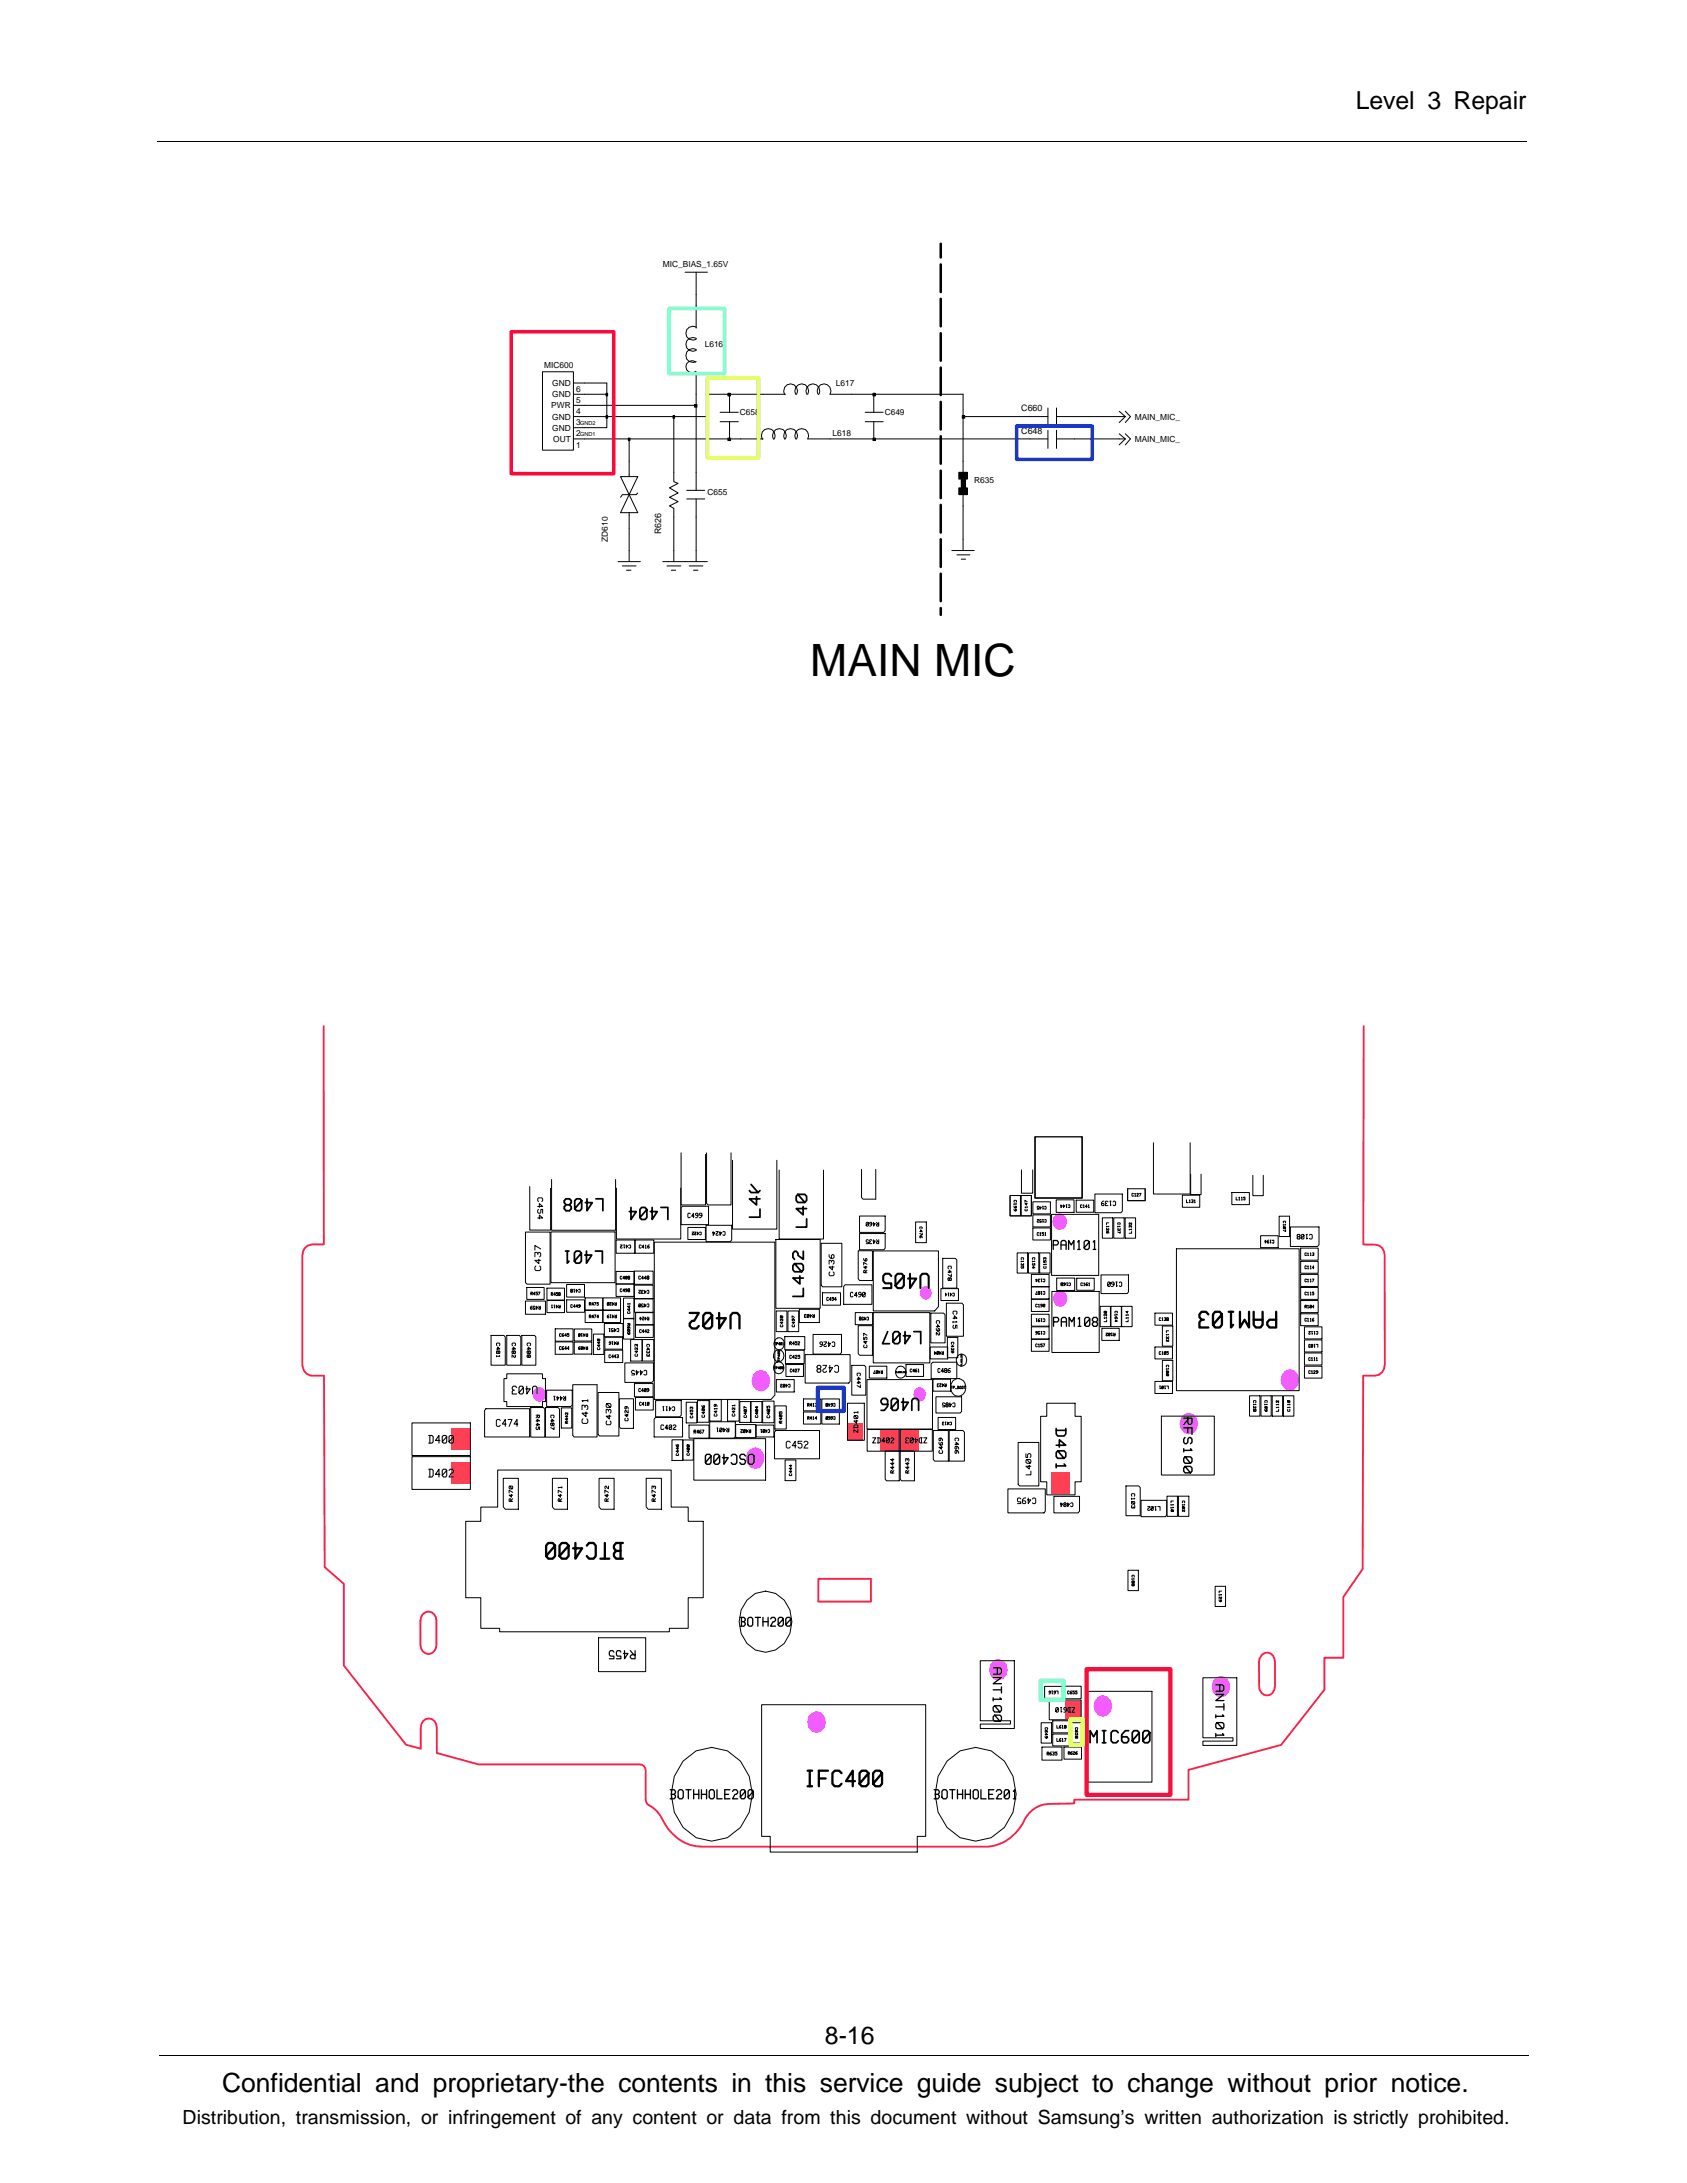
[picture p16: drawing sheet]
<svg xmlns="http://www.w3.org/2000/svg" width="216mm" height="279mm" viewBox="0 0 216 279" stroke-linecap="round" stroke-linejoin="round" font-family="sans-serif">
<defs><g id="words">
<text font-size="5.7" x="103.7" y="86.5">MAIN MIC</text>
<text font-size="3.4" x="28.4" y="267.7">Confidential and proprietary-the contents in this service guide subject to change without prior notice.</text>
<g font-size="3.2">
<text x="173.5" y="14">Level 3 Repair</text>
<text x="105.6" y="261.6">8-16</text>
</g>
<text font-size="2.5" x="23.4" y="271.9">Distribution, transmission, or infringement of any content or data from this document without Samsung’s written authorization is strictly prohibited.</text>
<g font-size="1.1">
<text x="84.8" y="34.1">MIC_BIAS_1.65V</text>
<text x="69.6" y="47.1">MIC600</text>
<text x="90.2" y="44.4">L616</text>
<text x="70.5" y="52.3">PWR</text>
<text x="70.7" y="53.7">GND</text>
<text x="70.7" y="50.8">GND</text>
<text x="70.7" y="49.4">GND</text>
<text x="73.7" y="51.6">5</text>
<text x="73.7" y="50.1">6</text>
<text x="73.7" y="53">4</text>
<text x="94.7" y="53.1">C658</text>
<text x="107" y="49.5">L617</text>
<text x="113.2" y="53.1">C649</text>
<text x="130.7" y="52.6">C660</text>
<text x="145.2" y="53.7">MAIN_MIC_</text>
<text x="70.7" y="55.1">GND</text>
<text x="70.8" y="56.6">OUT</text>
<text x="73.7" y="55.8">2</text>
<text x="73.7" y="54.4">3</text>
<text x="73.7" y="57.3">1</text>
<text x="106.5" y="55.8">L618</text>
<text x="130.7" y="55.5">C648</text>
<text x="145.2" y="56.6">MAIN_MIC_</text>
<text x="90.5" y="63.3">C655</text>
<text x="124.7" y="61.9">R635</text>
<text x="77.8" y="69.4" transform="rotate(-90 77.8 69.4)">ZD610</text>
<text x="84.6" y="68.4" transform="rotate(-90 84.6 68.4)">R626</text>
</g>
<g font-size=".7">
<text x="74.3" y="55.8">GND1</text>
<text x="74.3" y="54.3">GND2</text>
</g>
</g></defs>
<g fill="none" stroke="#000" stroke-width=".13">
<path d="M20.2 18.1h175.3M87.7 34.8h2.8M89.1 34.8v7.2M69.4 47.6h4v10h-4zM73.4 49h4.3v5.7h-4.3M73.4 53.3h12.8M73.4 56.2h24.3M73.4 50.5h4.3M73.4 51.9h15.7M77.6 53.2h.2v.3h-.2zM77.6 50.3h.2v.4h-.2zM80.4 56.1h.2v.3h-.2z"/>
<path d="M80.5 56.2v4.8M86.1 53.2h.2v.3h-.2zM86.2 53.3v8.4l.6 .2-1.1 .5 1.1 .7-1.1 .5 1.1 .6-1.1 .5 .5 .4v6.8M88.9 51.8h.3v.3h-.3zM89 46.3a.77 .77 0 0 0-1 .1 .77 .77 0 0 0 0 1 .77 .77 0 0 0 1 .1M89.1 47.6v15.2M89.1 44.8a.88 .88 0 0 0-1.3 .7 .88 .88 0 0 0 1.3 .8M89.1 41.9a.88 .88 0 0 0-1.3 .7 .88 .88 0 0 0 1.3 .8M89.1 43.3a.88 .88 0 0 0-1.3 .8 .88 .88 0 0 0 1.3 .8M92.2 54h2.3M92.2 52.8h2.3M93.2 56.1h.3v.3h-.3z"/>
<path d="M93.2 50.3h.3v.4h-.3zM93.4 50.5v2.3M93.4 54v2.2M99.1 56.2a.87 .87 0 0 0-.8-1.3 .87 .87 0 0 0-.7 1.3M100.5 56.2a.87 .87 0 0 0-.8-1.3 .87 .87 0 0 0-.7 1.3M100.5 50.5h-10v2.8h-4.3M101.9 56.2a.88 .88 0 0 0-.8-1.3 .88 .88 0 0 0-.7 1.3M101.9 50.5a.89 .89 0 0 0-.8-1.4 .89 .89 0 0 0-.7 1.4M103.4 50.5a.89 .89 0 0 0-.8-1.4 .89 .89 0 0 0-.7 1.4M104.7 50.5a.88 .88 0 0 1 .7-1.4 .88 .88 0 0 1 .8 1.4h17.1v10M104.8 50.5a.89 .89 0 0 0-.8-1.4 .89 .89 0 0 0-.7 1.4M110.7 54h2.3"/>
<path d="M110.7 52.8h2.3M111.7 56.1h.3v.3h-.3zM111.7 50.3h.3v.4h-.3zM111.8 50.5v2.3M111.8 54v2.2M123.1 53.2h.4v.3h-.4zM123.3 53.3h10.8M134.1 56.2h-30.7a.88 .88 0 0 0-.8-1.3 .88 .88 0 0 0-.7 1.3M134.1 52.2v2.3M134.1 55.1v2.3M135.2 53.3h8.8M135.2 56.2h8.8"/>
<path d="M135.2 52.2v2.3M135.2 55.1v2.3M143.2 52.6l.8 .7M143.2 55.5l.8 .7M144 52.6l.7 .7-.7 .8M144 53.3l-.8 .8M144 55.5l.7 .7-.7 .7M144 56.2l-.8 .7M79.1 71.9h2.9M79.4 61h2.2l-1.1 2.3zM79.7 72.4h1.7M80.2 73h.6"/>
<path d="M80.5 65.6v6.3M80.5 63.3l1.1 2.3h-2.2zM81.6 63.1l-.2 .2h-1.7l-.3 .3M84.8 71.9h5.7M85.4 72.4h1.7M85.9 73h.6M87.9 62.8h2.3M87.9 63.9h2.3M88.2 72.4h1.8M88.8 73h.5M89.1 63.9v8M121.8 70.5h2.9"/>
<path d="M122.5 71h1.6M122.7 62.4h1.1v.9h-1.1zM122.7 60.5h1.1v.8h-1.1zM123 61.3h.6v1.1h-.6zM123 71.6h.6M123.3 63.3v7.2M20.4 263h175.3"/>
</g>
<g fill="#000">
<path d="M77.6 53.2h.2v.3h-.2zM77.6 50.3h.2v.4h-.2zM80.4 56.1h.2v.3h-.2zM86.1 53.2h.2v.3h-.2zM88.9 51.8h.3v.3h-.3zM93.2 56.1h.3v.3h-.3zM93.2 50.3h.3v.4h-.3zM111.7 56.1h.3v.3h-.3zM111.7 50.3h.3v.4h-.3zM123.1 53.2h.4v.3h-.4zM122.7 62.4h1.1v.9h-1.1zM122.7 60.5h1.1v.8h-1.1z"/>
<path d="M123 61.3h.6v1.1h-.6z"/>
</g>
<path d="M120.4 31.2v1.8M120.4 33.8v3.6M120.4 38.2v3.6M120.4 42.7v3.5M120.4 47.1v3.5M120.4 51.4v3.6M120.4 55.8v3.6M120.4 60.2v3.6M120.4 64.6v3.6M120.4 69v3.6M120.4 73.4v3.5M120.4 77.8v.9" fill="none" stroke="#000" stroke-width=".33"/>
<path d="M130.1 54.5h9.7v4.3h-9.7z" fill="none" stroke="#173bff" stroke-width=".46"/>
<path d="M90.5 48.4h6.6v10.2h-6.6z" fill="none" stroke="#deff28" stroke-width=".46"/>
<path d="M85.6 39.5h7.1v8.3h-7.1z" fill="none" stroke="#6bffc9" stroke-width=".46"/>
<path d="M65.4 42.5h13.1v18.1h-13.1z" fill="none" stroke="#fb093d" stroke-width=".46"/>
<g fill="#f15dff">
<path d="M127.2 212.5l.6-.2a1.41 1.41 0 0 1 1.2 1.4 1.41 1.41 0 0 1-1.2 1.4 1.42 1.42 0 0 1-1.2-1.1 1.42 1.42 0 0 1 .6-1.5z"/>
<path d="M155.6 214.7l.7-.2a1.41 1.41 0 0 1 1.2 1.4 1.41 1.41 0 0 1-1.2 1.4 1.44 1.44 0 0 1-1.2-1.1 1.44 1.44 0 0 1 .5-1.5z"/>
<path d="M103.9 219.2l.6-.2a1.42 1.42 0 0 1 1.2 1.4 1.42 1.42 0 0 1-1.2 1.4 1.42 1.42 0 0 1-1.2-1.1 1.42 1.42 0 0 1 .6-1.5z"/>
<path d="M140.5 217.1l.6-.2a1.42 1.42 0 0 1 1.2 1.4 1.42 1.42 0 0 1-1.2 1.5 1.44 1.44 0 0 1-1.2-1.1 1.44 1.44 0 0 1 .6-1.6z"/>
<path d="M96.1 185.4l.6-.2a1.42 1.42 0 0 1 1.2 1.4 1.42 1.42 0 0 1-1.2 1.4 1.43 1.43 0 0 1-1.2-1.1 1.43 1.43 0 0 1 .6-1.5z"/>
<path d="M135.1 155.4l.5-.1a1.09 1.09 0 0 1 1 1.1 1.09 1.09 0 0 1-1 1 1.1 1.1 0 0 1-.9-.8 1.1 1.1 0 0 1 .4-1.2z"/>
<path d="M164.5 175.4l.6-.2a1.41 1.41 0 0 1 1.2 1.4 1.41 1.41 0 0 1-1.2 1.4 1.43 1.43 0 0 1-1.2-1.1 1.43 1.43 0 0 1 .6-1.5z"/>
<path d="M135.2 165.3l.5-.2a1.1 1.1 0 0 1 .9 1.1 1.1 1.1 0 0 1-.9 1.1 1.12 1.12 0 0 1-.9-.9 1.12 1.12 0 0 1 .4-1.1z"/>
<path d="M151.5 181l.6-.2a1.41 1.41 0 0 1 1.3 1.4 1.41 1.41 0 0 1-1.3 1.4 1.44 1.44 0 0 1-1.1-1.1 1.44 1.44 0 0 1 .5-1.5z"/>
<path d="M96.8 175.5l.6-.2a1.41 1.41 0 0 1 1.2 1.4 1.41 1.41 0 0 1-1.2 1.4 1.43 1.43 0 0 1-1.2-1.1 1.43 1.43 0 0 1 .6-1.5z"/>
<path d="M68.6 177.6a.91 .91 0 0 1 1.1 .2 .91 .91 0 0 1 .1 1.2 .81 .81 0 0 1-.8 .5 .81 .81 0 0 1-.7-.5l-.1-.5 .1-.5z"/>
<path d="M118.1 164.7l.4-.1a.91 .91 0 0 1 .8 .9 .91 .91 0 0 1-.8 .9 .93 .93 0 0 1-.8-.7 .93 .93 0 0 1 .4-1z"/>
<path d="M117.3 177.6a.92 .92 0 0 1 1.2 .7 .92 .92 0 0 1-.8 1.1 .98 .98 0 0 1-.8-.7 .98 .98 0 0 1 .4-1.1z"/>
</g>
<g fill="#ff4054">
<path d="M57.7 182.8h2.4v2.8h-2.4z"/>
<path d="M134.5 188.4h2.4v2.8h-2.4z"/>
<path d="M57.7 187.1h2.4v2.8h-2.4z"/>
<path d="M108.5 182.1h1.9v2.2h-1.9z"/>
<path d="M112.6 183h2.4v2.7h-2.4z"/>
<path d="M115.1 183h2.5v2.7h-2.5z"/>
<path d="M136.4 217.7h1.9v2.3h-1.9z"/>
</g>
<path d="M41.4 131.3v28h-1.5a1.35 1.35 0 0 0-1.2 1.4v14a1.38 1.38 0 0 0 1.2 1.4h1.6l.1 24.5 2.4 2.1v10.5l8 10.1 1.8 .5v-2.7a1.04 1.04 0 0 1 1.1-1.2 1.04 1.04 0 0 1 1 1.2v3.3l5.4 1.4h20.6a.77 .77 0 0 1 .7 .9v3.6a1.12 1.12 0 0 0 .9 1 5.7 5.7 0 0 1 1.7 2.3 5.5 5.5 0 0 0 4.7 2.7h36.1a5.7 5.7 0 0 0 5.2-3.5 3.7 3.7 0 0 1 3-1.9l3.3-.1v-.5h14.6v-3.8l11.9-3.2 5.5-7v-4.1h2.4v-7.8l2.5-3.6 .1-24.7h1.5a1.35 1.35 0 0 0 1.2-1.4v-14a1.28 1.28 0 0 0-1.2-1.4h-1.5v-28M54.1 206.6a1.02 1.02 0 0 1 1.2-.2 1.02 1.02 0 0 1 .6 1v3.1a1.04 1.04 0 0 1-1.1 1.2 1.04 1.04 0 0 1-1-1.2v-3.1l.1-.4zM104.7 202.1h6.8v2.9h-6.8zM161.6 211.7a1 1 0 0 1 1.1 0 1 1 0 0 1 .5 1v3.1a1.03 1.03 0 0 1-1 1.2 1.03 1.03 0 0 1-1.1-1.2v-3.1a1.28 1.28 0 0 1 .5-1z" fill="none" stroke="#ff1e45" stroke-width=".24"/>
<g fill="none" stroke="#000" stroke-width=".13">
<path d="M67.2 157.7h3.2v6.7h-3l-.2-.3zM67.8 151.9v5.5h2.7v-5.3M68.8 154.4h.6l-.4-.3v.4M68.8 155.9h.6l-.4-.4v.5M68.9 153.8l-.1-.1v-.3l.1-.1h.4l.1 .1v.3l-.1 .1M68.9 154.8l-.1 .1v.3l.1 .1h.2l.1-.1v-.4h.2v.5M69.2 159.8l-.7-.4v.6M70.5 157.7h8.2v6.5h-8.2zM70.6 151v6.5h8.2v-6.5M78.8 158.7h2.4v1.7h-2.4zM78.9 152.1v6.5h8.2v-6.5M79.4 159.3h.2l-.2 .3 .1 .1h.1"/>
<path d="M79.8 159.3h.1M79.9 159.3v.4M80.2 159.3v.4l.1-.2h-.2M80.5 159.4h.2v.3h-.2M81.3 158.7h2.4v1.7h-2.4zM82.1 159.4h-.3v.3h.3M82.4 159.6h-.2l.1-.3v.4M82.6 159.4v-.1v.4M82.6 159.7h.1M83.1 159.3l-.2 .2v.2h.1l.1-.1-.2-.1M83.7 159h15.5v19.6l-.5 .5h-15zM87.2 147.6v6.6h3.1v-6.5"/>
<path d="M87.3 154.4h3.4v2.3h-3.5v-2.1zM88 157.1h2.3v1.5h-2.3zM88.3 155.4v-.1l-.3 .1 .1 .4h.2M88.6 157.7h.2l-.2 .2v.2l.2-.1M88.8 155.7h-.3l.3-.4v.5M88.9 157.7h.2l-.1 .2h-.1v.2l.2-.1M89.3 157.7v.4l.1-.3h-.2M89.3 155.6l-.3-.1 .1-.2 .2 .1v.3l-.1 .1h-.2M89.5 157.8h.2v.2h-.2M89.8 155.6l-.3-.1 .1-.2 .2 .1v.3l-.1 .1h-.2M90.4 156.8h3.2v1.9l-.1 .2h-3.1zM90.4 147.6v6.4l.2 .2h3v-6.6"/>
<path d="M91.3 157.6v.5l.2-.3h-.3M91.6 157.6h.3l-.3 .4 .1 .1 .2-.1M92.1 157.6v.5l.3-.3h-.3M92.5 157.7h.3v.3l-.1 .1-.2-.1M93.7 148.5v8.8h5.7v-8.8M99.3 158.6h5.7v8.8h-5.7zM99.7 149.8v8.8h5.7v-8.8M105.1 159.1h2.6v5.6h-2.4l-.2-.2zM110 157.9h3.3v1.8l-.2 .3h-3.1zM110 155.6h3.3v1.9l-.2 .2h-3.1zM110.3 149.7v3.6l.1 .2h1.7v-3.8M111.1 158.7h-.3v.2l.3 .1v.2h-.3"/>
<path d="M111.1 156.5v-.1l-.3 .1v.3l.1 .1 .2-.1v-.3l-.3 .3M111.4 158.9l-.1 .1v.2h.3M111.6 158.7h-.2v.2M111.6 156.7h-.2v-.3l.2 .1v.3l-.2 .1h-.1M111.8 158.7v.5l.2-.4h-.3M111.8 156.4v.5l.2-.3h-.3M112.2 158.7l.2 .2M112.2 156.4l.2 .3M112.5 158.7v.5h-.3v-.2l.3-.1M112.5 156.4v.5h-.3v-.2h.3M117.2 156.4h1.4v2.6h-1.4zM117.7 157.6h.3l-.2-.2v.3"/>
<path d="M117.8 157.3v-.3l.2 .1v.2M117.9 158.2v.2h-.1v-.2h.1l.1 .2M118 157.8v.3l-.3-.2M129.3 153h1.3v2.6h-1.3zM129.8 154.4l.1 .2h.1l.1-.2h-.1l-.1 .2M129.8 154.7l.1 .3h.1l.1-.2-.1-.1-.1 .3M129.8 154.1v.1M129.8 153.9v-.3l.3 .1-.1 .2M130 154.1h.1h-.3M130.7 153h1.3v2.6h-1.3zM130.7 149.7v3h1.5v-3M131.2 154.7v.3h.2v-.3"/>
<path d="M131.4 154v.2l-.2-.1h.3M131.5 154.5h-.3M131.5 153.8l-.3-.2v.3M131.5 154.4v.1M132.2 153.8h2.2v1.6h-2.2zM132.2 157.2h2.2v1.5h-2.2zM132.2 155.5h2.2v1.5h-2.2zM132.5 145.5v7.8h6v-7.8M132.7 156.1h.2l-.2 .2 .1 .1h.1M132.9 157.8h-.2v.3h.2M132.9 154.5l-.1-.1-.1 .2h.2v.2h-.2M133.1 157.8v.3"/>
<path d="M133.1 158.1h.1M133.1 154.4v.4l.2-.3h-.2M133.3 156.1h-.2v.2h.2v.1h-.2M133.4 156.1h.1M133.4 154.4h.1M133.5 156.1v.3M133.5 154.4v.4v-.1M133.6 157.8h-.3v.1h.3l-.1 .2h-.2M133.7 154.5v-.1l.2 .1-.1 .3-.1-.1M133.7 156.1h.2l-.1 .3h-.1M133.7 157.8h.1v.3M133.7 158.1h.1"/>
<path d="M134.6 155.4h6v7.8h-6zM135.2 153.6h2.3v1.6h-2.3zM135.8 154.2v.4l.2-.3h-.3M136.1 154.2v.4l.2-.3h-.2M136.4 154.2h.1M136.5 154.2v.4v-.1M136.7 154.3h.2v.3l-.2-.1M137.7 153.6h2.3v1.6h-2.3zM138.5 154.3h-.2v.3l.2-.1M138.7 154.3v-.1v.4M138.7 154.6h.1M139.1 154.4h-.2l.2-.2v.4"/>
<path d="M139.3 154.3v-.1v.4M139.3 154.6h.1M140.1 152.8h3.5v2.2l-.1 .2h-3.4zM141.1 155.9h1.3v2.6h-1.3zM141.3 153.7h-.2l-.1 .2v.3l.2 .1v-.3h-.2M141.6 156.9v.2M141.6 154l-.1 .1v.2h.3M141.8 157.6l-.1 .2h-.1v-.2h.2l.1 .2M141.8 153.8l-.1-.1h-.2v.1v.2M141.9 156.9v.1h-.3M141.9 157.2v.3l-.3-.3v.3M141.9 156.5h-.3v.2"/>
<path d="M142 153.7h.2M142.1 153.7v.6l.1-.1M142.5 153.8v-.1l.3 .1v.4l-.1 .1-.2-.1M142.5 155.9h1.4v2.6h-1.4zM143 156.9v.2M143.1 157.2l-.1 .2h.2M143.1 156.7v-.2h.3l-.1 .2M143.3 156.9l.1 .1h-.4M143.4 157.2v.3l-.2-.1M143.4 157.6v.2l-.4-.1M144 155.9h1.3v2.6h-1.3zM144.3 152.1h2.3v1.6h-2.3z"/>
<path d="M144.3 152.1v1.6h2.3v-1.6M144.7 157l-.2-.1v.2M144.7 156.9h.1v.2M144.8 157.6v.2h-.3M144.8 157.4h-.3M144.8 156.5v.2l-.3-.2v.2M144.8 157.3v.1M145.1 152.8h-.2v.3l.2-.1M145.2 152.8l.1-.1v.4M145.2 153.1h.1M145.5 152.8h.2l-.2 .3h.2M145.8 152.7h.2l-.1 .4"/>
<path d="M147.6 146.3v6.5h4.7v-6.5M150.6 159.8h15.7v18.2h-15.7zM151.3 153h2.2v1.5h-2.2zM151.8 153.6v.3h.3M152.2 153.6h.1v.3M152.2 153.9h.1M152.4 150.3v2.6h1.3v-2.6M152.5 153.6h.2l-.1 .2M152.7 153.8v.1h-.2M152.9 153.6v.3M152.9 153.9h.1M157.6 152.6h2.3v1.6h-2.3z"/>
<path d="M158.2 153.2v.4h.2M158.6 153.3v-.1v.4M158.6 153.6h.1M158.9 153.3v-.1v.4M158.9 153.6h.1M159.3 153.2h-.1v.1l.1 .1v.2l-.1-.1M160.3 150.4v2.6h1.4v-2.6M161.3 158.2h2.3v1.5h-2.3zM161.9 158.7v.4l.2-.2h-.2M162.4 158.7l-.2 .2v.1l.1 .1v-.2h-.1M162.6 158.7h.1M162.6 158.7v.4l.1-.1"/>
<path d="M162.8 158.8l.2-.1v.3l-.1 .1-.1-.1M163.7 155.7h1.3v2.6h-1.3zM164.2 156.7v.1M164.3 156.5v-.2h.2v.2M164.3 157v.3h.2v-.3h-.2l.2 .3M164.5 156.7v.1h-.3M164.5 157.4v.2l-.3-.1M165.1 157h3.7v2.3l-.2 .2h-3.5zM166 158.4l.1 .2h.2l.1-.2M166.1 158.3l-.1-.1 .1-.2h.2l.1 .1-.1 .2M166.1 158.3h.2M166.1 158.3l-.1 .1"/>
<path d="M166.3 158.3l.1 .1M166.5 159.7h2.2v1.6h-2.2zM166.9 158.1l-.1-.1h-.2l-.1 .1v.4l.1 .1 .3-.1v-.4l-.4 .4M167.2 158h.1M167.2 158v.6l.1-.1M167.6 158.1l.1-.1h.2v.1v.4v.1l-.3-.1M62.8 170.9h1.7l.2 .2v3.6h-1.9zM63.5 173.5v.2M63.5 172.7h.5l-.3-.3v.3M63.6 172.2v-.3h.3v.3M63.8 173v-.1l.2 .1-.1 .2h-.1M63.8 173l-.1-.1-.2 .1 .1 .2h.2"/>
<path d="M63.8 173v.2M63.9 173.5l.1 .1h-.5M64.9 170.9h1.6l.2 .2v3.6h-1.8zM64.9 175.8h4.5v.6h.4v3h-.4v.6h-4.5v-.6h-.4v-3h.4zM65.5 172.7h.5l-.3-.3v.3M65.6 172.2v-.3h.3l.1 .1-.1 .2M65.7 173v-.1l-.2 .1 .1 .2h.1M65.7 173l.2-.1 .1 .3h-.3M65.7 173v.2M65.9 173.4l.1 .1-.1 .2-.4-.3v.3M66.8 170.9h1.6l.2 .2v3.6h-1.8zM67.2 166.5h2.6v1.7h-2.6z"/>
<path d="M67.4 164.8h2.2v1.5h-2.2zM67.5 172.7h.4l-.3-.3v.3M67.5 173.7h.4M67.5 172.2v-.1v-.2l.4 .1-.1 .2M67.7 173l-.1-.1-.1 .1v.2h.2M67.7 173l.1-.1 .1 .1-.1 .2h-.1M67.7 173.5l.1-.1 .1 .3M67.7 173v.2M67.7 173.5v.2M67.7 173.5l-.2-.1v.3M67.9 165.6h.2l.1-.2h-.3v.3M68 165.6l.2 .1"/>
<path d="M68.1 167.2l-.2 .1v.2l.2 .1v-.2h-.2M68.5 165.6h-.2l.1-.2v.3M68.5 167.2h-.2l-.1 .2h.3v.2h-.3M68.6 162l-.1 .2v.3l.1 .1h.5l.1-.1v-.3l-.1-.2M68.6 167.2v.4l.2-.3h-.2M68.8 165.4h-.2v.1l.2 .1-.1 .1h-.1M68.8 160.6l-.1-.3h-.2v.6M68.8 160.4l.2-.1 .2 .1v.3l-.1 .2M68.9 165.4h.2l-.2 .3M68.9 167.2l.2 .2M69 161.2v.5l-.5-.4h.7M69.2 167.2v.4h-.2v-.2h.2"/>
<path d="M70 177.9h3.2v1.9l-.2 .2h-3zM70 166.5h2.2v1.5h-2.2zM70 164.9h2.2v1.5h-2.2zM70.5 165.6h.2v-.2h-.2v.4M70.6 165.6l.1 .2M70.6 167h.1M70.6 167v.4l.1-.1M70.9 178.7h.1M70.9 167h.1M71 178.7v.5v-.1M71 167v.4v-.1M71.1 171.7h2.2v1.6h-2.2z"/>
<path d="M71.1 170.1h2.2v1.6h-2.2zM71.1 165.7h-.2l.1-.3v.4M71.2 167v.4l.2-.2h-.2M71.3 178.7v.5l.2-.3h-.3M71.4 165.4h-.2v.2h.2l-.1 .2h-.1M71.5 167l.2 .2M71.5 165.6v-.2l.2 .1-.1 .1M71.5 165.6h.1M71.5 165.6v.2h.2l-.1-.2M71.7 167v.4l-.2-.1v-.1h.2M71.7 178.7v.5l.3-.3h-.3M71.8 172.4v-.1l-.2 .1v.3h.2"/>
<path d="M71.8 170.8h-.2v.2h.2M72.1 178.7l.2 .3M72.1 172.3h-.1l-.1 .2v.2h.2v-.1h-.2M72.1 170.7l-.2 .1v.2h.2v-.1h-.2M72.4 178.7v.5h-.2v-.2h.2M72.5 172.6h-.2l.1-.3v.4M72.5 170.9h-.2l.1-.2v.3M72.5 164.4h2.3v1.6h-2.3zM72.5 166.4h2.3v1.6h-2.3zM72.8 172.6h-.2l.2-.3v.4M72.8 170.7h-.2v.1l.2 .1v.1h-.2M73 165.3l.1 .1 .2-.1"/>
<path d="M73.1 165.2v-.2l.2 .1-.1 .1M73.1 165.2h.1M73.1 165.2l-.1 .1M73.2 165.2l.1 .1M73.3 167h-.3l.1 .3h.2M73.3 177.2h3.1v6.7h-2.9l-.2-.2zM73.4 165h.2M73.5 171.8h2.2v1.5h-2.2zM73.5 170.1h2.2v1.5h-2.2zM73.5 165v.4l.1-.1M73.6 167.2h-.2l.2-.2v.3M73.8 165v.4l.1-.3h-.2"/>
<path d="M73.9 167.2h-.2l.2-.2v.3M74 165.1h.3l-.1 .3-.2-.1M74.3 167.2h-.2v-.2h.1l.1 .2-.3 .1M74.3 172.4l-.3 .1v.2h.2l.1-.1h-.3M74.3 170.8l-.2-.1-.1 .3h.3v-.2l-.3 .2M74.4 170.7h.1M74.4 170.7v.3h.1M74.6 172.4h-.2v.3h.2v-.3l-.2 .3M74.7 172.4v.3l.2-.2h-.2M74.7 170.7v.3l.2-.2h-.2M74.9 167.7h2.2v1.6h-2.2zM74.9 166.1h2.2v1.6h-2.2z"/>
<path d="M75 172.4l.1 .2M75 170.7l.1 .2M75.2 172.4v.3h-.2v-.1h.2M75.2 170.7v.3h-.2v-.1h.2M75.2 179.3h-.7l.1 .1M75.2 179.1v.3M75.4 168.5h.2v-.1l-.2-.1v.4M75.4 166.9h.2v-.1l-.2-.1v.4M75.5 166.9l.1 .2M75.5 168.5l.1 .2M75.9 166.9h-.2l.2-.2v.4M75.9 170.8h1.4v2.6h-1.4z"/>
<path d="M75.9 168.6h-.2l.2-.3v.4M76.1 168.3h.2l-.2 .4M76.1 166.7h.2l-.2 .4M76.5 172.5v.2h.3l-.1-.2M76.5 171.4l.2 .2h-.2v-.2h.3l-.1 .2M76.5 178.2h2.7v5.6h-2.5l-.2-.2zM76.6 166.7h-.2v.1l.2 .1-.1 .2-.1-.1M76.6 168.6h-.2l.1-.3v.4M76.7 172.1v.3l-.2-.2h.3M76.7 171.7v.3l-.2-.2h.3M77.2 167.7h2.2v1.6h-2.2zM77.2 166.1h2.2v1.6h-2.2z"/>
<path d="M77.3 169.4h2.4v1.7h-2.4zM77.4 172.8h2.3v1.6h-2.3zM77.4 171.2h2.3v1.5h-2.3zM77.7 179.6l.4 .5h-.4l-.1-.1 .1-.4h.4l.1 .2v.2l-.1 .1M77.9 168.3l-.2 .1v.2l.2 .1v-.1l-.2-.1M77.9 166.8h-.2l.1 .3 .1-.1v-.2l-.2 .2M77.9 170h.2M78 166.7h.2l-.2 .2 .1 .2 .1-.1M78 170v.4h.1M78.1 168.3h.1M78.1 168.3v.4l.1-.1M78.1 173.5h-.2l.1 .3 .1-.1"/>
<path d="M78.2 171.9h-.2v-.2l.2 .1v.2l-.2 .1M78.3 171.7h.1M78.4 171.7v.4v-.1M78.4 168.3v.4l.2-.3h-.2M78.4 166.7v.4l.2-.3h-.2M78.5 173.7h-.2l.1-.3v.4M78.5 170.1h-.3l.1 .2h.2v.1h-.3M78.7 171.7v.4l.1-.2h-.2M78.7 170v.4l.1-.2h-.2M78.7 168.3l.1 .2M78.7 166.7l.1 .2M78.8 173.7h-.2l.2-.3v.4"/>
<path d="M78.8 162.7h2.3v1.6h-2.3zM78.8 164.3h2.3v1.6h-2.3zM78.9 168.3v.4h-.2v-.2h.2M78.9 166.7v.4h-.2v-.2h.2M78.9 171.7l.2 .2M78.9 173.4h.2l-.1 .2M79 170.1h.2l-.1 .3h-.1M79.1 173.6v.2l-.2-.1M79.1 171.7v.4l-.2-.1 .1-.1h.1M79.3 179h1.8v3.8h-1.7l-.1-.2zM79.6 163.4h-.2v.3l.2-.1M79.6 165h-.2v.3h.2"/>
<path d="M79.8 166.1h1.3v2.6h-1.3zM79.8 168.8h1.3v2.6h-1.3zM79.9 163.6h-.2l.2-.3v.4M79.9 165.2h-.2l.2-.2v.3M80 174.4h3.6v2.3l-.2 .2h-3.4zM80.3 163.4l-.2 .2v-.3l.2 .1v.2l-.1 .1-.1-.1M80.3 165.1h-.2v-.1h.2v.2l-.2 .1M80.3 169.4h.3v.3l-.1-.1v-.2M80.3 170.5l.1 .3 .2-.1v-.2l-.1 .1v.2M80.4 167.9v.2h.2v-.2M80.4 170.2l-.1 .1 .3 .1v-.2h-.2l.2 .2M80.4 163.5h.1"/>
<path d="M80.4 163.5v.2h.1v-.2M80.4 163.5v-.2l.2 .1-.1 .1M80.4 165.1h.1M80.4 165.1v-.1h.1v.1M80.4 165.1v.2h.2l-.1-.2M80.5 169.8l-.1 .2h-.1l.1-.2h.1l.1 .2M80.5 169.5l-.2 .2M80.5 167.5v.3l-.2-.2h.3M80.5 167.1v.3l-.2-.2h.3M80.6 166.9h-.3h.1M80.6 166.8v.1M80.7 171.4h1.5v2.8h-1.5z"/>
<path d="M81.2 177.1h2.4v1.7h-2.4zM81.2 164.5h2.4v1.7h-2.4zM81.2 162.7h2.4v1.7h-2.4zM81.2 166.2h2.4v1.8h-2.4zM81.2 175.5l-.1-.1-.3 .1v.2l.1 .1h.3v.2h-.4M81.3 178.9h2.3v1.6h-2.3zM81.3 169.6h2.3v1.6h-2.3zM81.3 173.3v.3h.3v-.3M81.3 168h2.3v1.5h-2.3zM81.4 172.2v-.1h-.1v.2M81.4 172.1h.2v.2M81.4 175.4v.6l.3-.4h-.3"/>
<path d="M81.5 172.9v.3l-.2-.2h.3M81.6 172.5v.3l-.3-.3v.3M81.7 165.1h.3l-.3 .3 .1 .1h.2M81.9 168.6v.4l.2-.3h-.2M82 177.8h-.3v.3h.3M82 175.4v.6l.2-.4h-.3M82 163.4h-.3v.3h.3M82 166.9h-.3v.3l.2 .1 .1-.4-.3 .3M82.1 179.5h-.2v.3h.2M82.1 170.2h-.2v.3h.2M82.2 168.6h.2l-.2 .3h.2M82.2 171.4h1.5v2.8h-1.5z"/>
<path d="M82.2 165.4h-.1v.1h.2M82.3 178h-.2l.2-.3v.4M82.3 165.2l-.1-.1v.3M82.3 163.6h-.2l.2-.3v.4M82.3 166.9h-.2l.1 .3h.1v.1h-.2M82.4 179.7h-.2l.1-.2v.4M82.4 170.4h-.2l.1-.2v.4M82.4 175.5l.1-.1h.2l.1 .1v.4l-.1 .1-.3-.1M82.5 165.1v.4l.2-.2h-.2M82.5 166.9v.4l.2-.3h-.2M82.6 179.5v.4M82.6 168.6v.4l.1-.3h-.2"/>
<path d="M82.6 179.9h.1M82.7 177.8l-.2 .3v-.4l.2 .1v.3h-.2M82.7 163.6h-.2l.1-.3v.4M82.7 170.4h-.2l.2-.2v.4M82.8 172.7h.3l-.2-.2v.3M82.8 165.2h.2v.3h-.2M82.8 166.9h.2v.4l-.2-.1M82.8 172.3v-.2h.3v.2M82.8 172.9v.2h.2M82.8 173.3v.2v.1l.2-.1M82.8 168.6l.2 .2M82.8 170.2h.3l-.3 .4h.3"/>
<path d="M82.9 163.5l-.1 .1 .1 .1h.1v-.2M82.9 163.5l-.1-.1 .1-.1 .1 .1v.1M82.9 163.5h.1M83 177.9h-.1l-.1-.1h.2v.2l-.2 .1M83 168.6v.4h-.1l-.1-.2h.2M83.1 179.5l-.3 .3v-.3h.3v.3h-.3M83.1 172.9v.3h-.1v-.2M83.1 173.3v.3h-.1v-.2M83.9 179.3h3.3v1.8l-.2 .2h-3.1zM87.8 179.5h1.4v2.6h-1.4zM89.3 179.3h1.4v2.7h-1.4zM89.8 179.9l.2 .3h.1l.1-.2h-.2v.2"/>
<path d="M90.8 179.1h1.5v2.8h-1.5zM91.6 179.7l-.1 .3h-.1l.1-.3h.1l.2 .3M93.1 179.1h1.5v2.8h-1.5zM94 179.9h-.3v.1M94 179.8v.2M94.7 179.4h1.4v2.7h-1.4zM96.1 179.4h1.4v2.7h-1.4zM97.6 179.3h1.5v2.8h-1.5zM98.1 180v.2h.2v-.2h.2l-.1 .2M99.1 174.9h.1M99.1 171.8h.2M99.1 174.9v.3"/>
<path d="M99.2 179.9h1.4v3h-1.4zM99.2 174.5a.71 .71 0 0 1 1 .1 .71 .71 0 0 1-.1 1 .71 .71 0 0 1-1-.1 .71 .71 0 0 1 .1-1zM99.2 173a.73 .73 0 0 1 1.1 .3 .73 .73 0 0 1-.6 1 .78 .78 0 0 1-.5-1.3zM99.2 171.8v.3M99.3 171.4a.71 .71 0 0 1 1 .1 .71 .71 0 0 1-.1 1 .67 .67 0 0 1-.9 .1 .67 .67 0 0 1-.2-.8zM99.3 175.1h.1l.1-.1-.2-.1v.3M99.3 167.8h1.4v2.6h-1.4zM99.4 176.6h2.2v1.6h-2.2zM99.4 172h.1v-.1l-.1-.1v.3M99.5 174v.2M99.5 174.1h.3M99.6 173.1l.1 .2h-.1v-.2l.2 .1-.1 .1"/>
<path d="M99.7 173.9l-.1-.2-.1 .2h.3M99.7 173.4v.2l-.2-.1h.3M99.7 175.1h-.1l.1-.2v.3M99.8 172.8v.2l-.2-.2v.2M99.8 172h-.2l.2-.2v.3M99.9 169.6v.2h.3l-.1-.2M99.9 168.4l.2 .3h-.2v-.3l.3 .1-.1 .2M100 175l-.2 .2v-.2h.2l-.1 .2h-.1M100 177.4l-.1 .1h.2M100.1 171.9l-.2 .2v-.2h.2l-.1 .2h-.1M100.1 169.2v.2l-.2-.2h.3M100.1 177.2h-.2v.2"/>
<path d="M100.2 168.8v.3l-.2-.3-.1 .1v.2M100.2 171.9v.2M100.2 172.1h.1M100.2 175l-.1 .2v-.2h.1v.2h-.1M100.4 171.1h2.6v1.7h-2.6zM100.4 177.2h-.2v.3h.2v-.3l-.2 .3M100.5 172.8h2.4v1.7h-2.4zM100.6 174.6h2.2v1.6h-2.2zM100.6 177.2v.3l.2-.2h-.2M100.8 167.8h1.4v2.6h-1.4zM100.9 177.2h.2v.3h-.2M101.1 171.9h.1l.1-.1-.2-.1v.4"/>
<path d="M101.1 171.9l.2 .2M101.3 173.5h-.2v.4l.2-.1M101.3 175.3v-.1l-.2 .1 .1 .3 .1-.1M101.4 169.6v.2h.2v-.2M101.5 168.8v.3l-.1-.1v-.2h.2l.1 .3M101.6 169.2v.2l-.2-.2h.3M101.6 173.7h-.2l.2-.2v.4M101.6 175.5h-.2l.2-.3v.4M101.6 172h-.2l.2-.3v.4M101.7 168.6l-.3-.2v.3M101.8 173.5h.2l-.2 .4h.2M101.8 175.3l.1-.1 .1 .1-.2 .3h.2"/>
<path d="M102 171.7h-.2v.2h.1l.1 .1-.1 .1-.1-.1M102.1 175.2h.2l-.2 .4M102.1 171.8l.2-.1v.2l-.2 .2h.2M102.3 167.6h2.6v1.7h-2.6zM102.4 173.5h-.3v.1l.3 .1-.1 .2-.2-.1M102.8 179h2.3v1.6h-2.3zM103 173.4h5.8v3.4l-.2 .2h-5.6zM103.1 168.4l-.1 .2h.2M103.2 168.3l-.2-.1v.2M103.4 179.8h.1v-.2h-.1v.4M103.4 179.8l.2 .2M103.5 168.3h-.2v.3h.2v-.3l-.2 .3"/>
<path d="M103.7 168.2v.4l.2-.2h-.3M103.9 179.9h-.2l.1-.3v.4M104 168.2l.2 .2M104.1 170.8h3.6v2.3l-.2 .2h-3.4zM104.1 179.7v-.1v.4M104.2 168.2v.4h-.2v-.2h.2M104.3 179.6h.2l-.1 .2M104.5 179.8v.2l-.2-.1M104.7 175.2l-.1 .1 .1 .3h.2l.2-.1-.2-.3M104.7 175.2h.2M104.7 175.2l-.1-.2 .1-.2h.2l.2 .1-.2 .3M105.2 179h2.2v1.6h-2.2z"/>
<path d="M105.3 165.5h2.3v1.5h-2.3zM105.3 172.1h-.3l-.1-.2 .1-.2h.2l.1 .2v.2l-.2 .2h-.2M105.3 174.8h.5l-.2 .4h-.2l-.1 .1 .1 .3h.3l.1-.1M105.4 171.7h.4l-.2 .4h-.2l.1 .2h.3M105.7 179.8h.2M105.7 179.8v.2h.2v-.2M105.7 179.8v-.2h.2v.2M106 166.1h-.2v.3h.2M106 171.7v.6l.3-.4h-.3M106.1 179.6v.4l.1-.3h-.2M106.1 160.6v.2l.2 .3h.3l.1-.2v-.2l-.1-.1-.2 .1v.4M106.2 174.8v.8l.4-.6h-.5"/>
<path d="M106.2 162.8l-.1 .1v.3l.1 .1h.4l.1-.1v-.3l-.1-.1M106.4 166.3h-.3l.2-.2v.4M106.4 161.5l-.1-.2h-.2v.5M106.4 161.4l.1-.1 .2 .1v.3l-.1 .1M106.5 171.9l.1-.2h.1l.1 .2v.4h-.1h-.2M106.5 162.1v.4l-.4-.3h.6M106.6 179.8l-.3-.1 .1-.1 .2 .1v.2l-.3 .1M106.7 179.7h.2l-.1 .3-.1-.1M106.7 166.2h-.2v-.1h.2v.2l-.2 .2M106.8 174.9l.1-.1h.3l.1 .1v.6l-.1 .1h-.3l-.1-.1M107 166.3h-.2l.2-.2v.4M108.1 164.4h3.5v2.5h-3.6v-2.2z"/>
<path d="M108.5 179.6h2.1v4.7h-2.1zM109 174.8h1.6l.2 .2v3.6h-1.8zM109.2 165.5l-.1-.1h-.2l-.1 .1v.4l.1 .1 .3-.1M109.5 168h2.2v1.5h-2.2zM109.7 176.5h.4l-.3-.2v.3M109.7 177h.4l-.3-.3v.4M109.7 165.8h-.4l.3-.4v.6M109.7 176.1v-.4h.3v.4M109.8 169.7h1.9v3.8h-1.7l-.2-.3zM109.8 160.1h1.9v3.8h-1.7l-.2-.2zM110 168.8h.2M110 168.8v.2h.2v-.2"/>
<path d="M110 168.8v-.2h.2v.2M110.1 177.2v.4l-.4-.3M110.2 165.7h-.3v-.3h.2l.1 .1v.3l-.2 .2h-.1M110.5 168.7l-.1-.1-.1 .1v.1h.2v.2h-.2M110.5 171.2v.3h.2v-.3h.2v.3M110.5 161.1v.1l.2 .2h.2l.1-.2-.2-.1-.1 .3M110.6 172.1v.4h.3v-.4M110.7 168.6v.4l.1-.3h-.2M110.7 165.5l-.3 .4v-.4l.1-.1 .2 .1v.4l-.1 .1-.2-.1M110.7 162.9v-.2l-.1-.1-.1 .3h.5M110.8 171.7v.3l-.3-.3h.5M110.8 162.1v.3l-.3-.2h.5"/>
<path d="M110.9 168.7l.1-.1 .1 .1v.3l-.2-.1M111 176.6h8.3v6.3h-8.3zM111 170.9l-.5-.3v.4M111 161.8l-.5-.2v.3M111 162.6l-.3 .2M111.3 174.9h2.2v1.5h-2.2zM111.8 168h7.2v6.4h-7.2zM111.8 160.1h8.3v7.1l-.5 .6h-7.8zM112 175.4l-.2 .4h.2M112.3 175.5l-.1-.1-.1 .3h.2v-.2l-.2 .2M112.5 175.4v.4l.1-.2h-.2M112.8 175.4l.1 .2"/>
<path d="M112.9 175.4v.4l-.1-.1v-.1h.1M114.6 175.6h.1M114.6 175.6v.1M114.7 175.6h.1h-.1v.1M114.9 175.7h.1M114.9 174.9a.74 .74 0 0 1 1 .7 .74 .74 0 0 1-.8 .8 .84 .84 0 0 1-.2-1.5zM115 175.6v.1v-.1M115.1 175.7v-.1h.1v.1M115.1 175.6h.1M115.2 175.7v-.1h.1h-.1l.1 .1M115.4 175.6h.1M115.4 175.6v.1"/>
<path d="M115.5 175.7h.1M115.6 175.6h.1M115.7 175.6v.1M115.7 175.6l.1 .1M115.8 175.6l-.1 .1M115.9 175.6h.1l-.1 .1M115.9 175.6v.1M116 174.6h2.2v1.6h-2.2zM116.7 175.3v-.1l-.2 .1v.3l.2-.1M117 175.5h-.2l.2-.3v.4M117.3 175.2l-.2 .1v.2l.2 .1v-.1l-.2-.1M117.5 175.3l.1-.1v.4"/>
<path d="M117.5 175.6h.1M119 172.4h2.3v1.5h-2.3zM119.1 168.1h1.7l.1 .2v3.6h-1.8zM119.4 174.3h3v2.1h-3.2v-1.8zM119.4 176.5h2.2v1.6h-2.2zM119.6 173v.4l.2-.3h-.2M119.8 178.8h3.3v1.8l-.2 .2h-3.1zM119.8 169.8h.4l-.2-.3v.4M119.8 170v.2l.2 .2 .2-.1v-.3l-.2 .1v.3M119.9 169.4v-.4h.3v.4M120 177.3v.2h.1M120.1 173h-.2v.3l.2 .1v-.4l-.2 .3"/>
<path d="M120.1 177.2l-.1-.1v.2M120.2 170.5v.4l-.4-.4v.4M120.2 177.1h.3l-.3 .3 .1 .1 .2-.1M120.3 173v.4l.1-.3h-.2M120.3 175.2h-.1h-.2l.1 .5 .2-.1M120.4 164.9h2.3v1.6h-2.3zM120.5 173l.2 .2M120.6 177.1v.4l.2-.3h-.2M120.6 161.1h1.7l.1 .2v3.6h-1.8zM120.7 173v.4l-.2-.1 .1-.1h.1M120.8 175.5h-.3l.2-.3v.5M120.9 177.1l.2 .2"/>
<path d="M120.9 179.6h-.1h-.2l.1 .3h.2v.2h-.3M121 175.4h.1M121 175.4l-.1 .1 .1 .2 .2-.1-.1-.2M121 175.4l-.1-.1 .1-.1h.2l-.1 .2M121 165.5v.4l.2-.3h-.2M121.1 177.1v.4l-.2-.1v-.1h.2M121.1 166.8h2l.2 .2v4h-2.2zM121.1 179.8v.2l.2 .1v-.3M121.1 179.8v-.2h.2v.2M121.1 179.8h.2M121.2 171.2h1.4v2.6h-1.4zM121.3 162.8h.5l-.3-.2v.3"/>
<path d="M121.3 165.5h.1M121.4 165.5v.4v-.1M121.4 162.4v-.3h.3v.3M121.5 163.6h.2h.1l-.1 .3-.2-.1M121.5 163.6h-.1h-.1l.1 .3 .1-.1M121.5 163.6v.2M121.6 179.6v.5l.2-.4h-.3M121.6 175.2h-.1l-.2 .1v.3l.2 .1 .1-.2-.3-.1M121.6 165.5v.4l.2-.3h-.2M121.7 177.4h.2M121.8 172.3h.3l-.2-.1v.2M121.8 172.9l.1 .2h.2v-.1h-.2v.1"/>
<path d="M121.8 163v.4l-.5-.3M121.8 172v-.2h.2v.2M121.8 172.6v.1h.1M121.8 177.4v.3M121.9 179.6h.1h.2v.5l-.3-.1M121.9 165.6h.2v.3l-.2-.1M122 176.7a1.02 1.02 0 0 1 1.3 0 1.02 1.02 0 0 1 .2 1.3 .95 .95 0 0 1-1 .7 .95 .95 0 0 1-.8-1 1.36 1.36 0 0 1 .3-1zM122 168.7h.5l-.4-.3v.4M122 169.1v.2M122 177.6l.2-.1-.1-.1h-.1v.3M122 168.2v-.1v-.3l.5 .1v.2l-.1 .1M122 169.6v.1v.3l.3-.1v-.3h.2v.4"/>
<path d="M122.1 172.6v.2l-.2-.1M122.3 177.7h.1M122.4 169.1l.1 .1h-.5M122.5 177.4l.2 .1v.2h-.2M122.6 173.5a.68 .68 0 0 1 .8-.1 .68 .68 0 0 1 .3 .9 .67 .67 0 0 1-.9 .5 .67 .67 0 0 1-.4-.9zM122.6 177.4v.3M122.6 177.6h.1M122.9 177.4l.1 .1v.2h-.2zM123 174.1h.1v.1h-.1M123 173.5h.1l-.1 .1h.1M123 173.4h.1M123 173.3v.1"/>
<path d="M123 173.7h.1M123 174.8v.1M123 174.8h.1M123 173.9v.1l.1-.1v.2M123.1 174.7l-.1-.1v.1h.1M123.1 174.3h-.1h.1l-.1 .1h.1M123.1 173.8v.1M123.1 174.4v.1M123.1 177.4l.2 .1-.1 .2h-.1zM123.4 177.4h.2M123.5 177.4v.3M130.2 160.4h1.3v2.5h-1.3z"/>
<path d="M130.7 161.4v.1M130.7 161.2v-.2h.3l-.1 .2M130.7 161.7v.2h.1M130.7 162.1v.2h.2v-.2h.1v.2M130.9 161.4l.1 .1h-.3M131 161.7v.2l-.2-.1M131.6 160.4h1.3v2.5h-1.3zM132 163.1h2.3v1.6h-2.3zM132 169.8h2.3v1.6h-2.3zM132 171.4h2.3v1.6h-2.3zM132 164.7h2.3v1.5h-2.3zM132 166.3h2.3v1.6h-2.3z"/>
<path d="M132 168.2h2.3v1.5h-2.3zM132.1 162.3h.3l-.2-.2v.2M132.1 161.4v.1M132.2 161.2v-.2h.2v.2M132.2 161.7v.2h.1v-.2h.1v.2M132.4 161.4v.1h-.3M132.6 163.7v.4l.2-.3h-.3M132.6 168.8h.1M132.7 168.8v.4v-.1M132.7 165.3l-.2 .4h.3M132.8 170.6h-.2l-.1-.1h.3v.1l-.3 .2M132.8 172.1h-.3v.2h.3"/>
<path d="M132.8 167h-.3v.2h.3M132.9 172.4h.1M132.9 165.5v-.2l.2 .1-.1 .1M132.9 165.5v.2h.1v-.2M132.9 165.5h.1M132.9 172.1l.1-.1v.4M132.9 167l.1-.1v.4M132.9 167.3h.1M133 163.9l-.1 .2h.2M133.1 160.4h1.3v2.5h-1.3zM133.1 163.8l-.2-.1v.2M133.1 170.5h-.2v.1h.2v.2h-.2"/>
<path d="M133.1 168.8l-.2 .1v.3h.1v-.2h-.1M133.2 165.3h.2M133.2 170.4h.2M133.2 163.7h.2M133.2 168.8h.2M133.3 165.3v.4l.1-.1M133.3 163.7v.4l.1-.1M133.3 170.4v.4l.1-.1M133.3 168.8v.4l.1-.1M133.4 172h-.2v.1l.2 .1v.2l-.2-.1M133.4 167.1h-.2v-.2l.2 .1v.2l-.2 .1M133.5 172h.2l-.1 .4"/>
<path d="M133.5 165.4h.2v.3l-.2-.1M133.5 163.8h.2v.3l-.2-.1M133.5 170.5h.2v.3l-.2-.1M133.5 168.8h.2v.4l-.2-.1M133.6 161.3v.3h.1v-.2l.1-.1v.3M133.6 162.1v.2h.2v-.2M133.7 167l-.2 .2v-.2h.2v.3l-.2-.1M133.7 161.1v-.1h-.1v.2M133.7 161h.2l-.1 .2M133.9 161.8h-.3v.1M133.9 161.8v.1M134 179.6h3.6v1.7h.8v8.4h-.8v1.6h-3.6v-1.6h-.8v-8.4h.8z"/>
<path d="M134.6 165.3h6.1v7.8h-6.1zM135.2 163.6h2.3v1.6h-2.3zM135.8 164.4v.1h.2v-.1M135.8 164.4v-.2h.2v.2M135.8 164.4h.2M136.3 164.4h-.1v-.2l.1 .1v.1l-.2 .1M136.5 164.2h.1M136.6 164.2v.4v-.1M136.8 164.3h.2l-.1 .3-.1-.1M137.8 163.6h2.2v1.5h-2.2zM138.5 164.3h-.2v.2h.2M138.7 164.3l.1-.1v.3"/>
<path d="M138.7 164.5h.1M139.2 164.2h-.1l-.1 .1v.2h.1l.1-.1h-.2M139.3 164.3l.1-.1v.3M139.3 164.5h.1M140.8 167.2h1.3v2.6h-1.3zM140.9 163.2h3.5v2.2l-.1 .2h-3.4zM141 170h2.2v1.6h-2.2zM141.4 167.8l.2 .3h-.2l-.1-.2h.3v.2M141.5 170.6h.3l-.3 .3 .1 .1 .2-.1M141.6 168.7h-.3h.1M141.6 168.2v.2l-.2-.2h-.1l.1 .2M141.6 168.6v.1"/>
<path d="M141.6 168.9v.3h-.3M142.1 170.7h-.2v.2l.1 .1 .1-.3-.2 .2M142.1 164.2l-.1-.1h-.2v.1v.3v.2h.2l.1-.2v-.3l-.3 .3M142.2 167.2h1.3v2.6h-1.3zM142.2 170.6h.1M142.3 170.6v.4v-.1M142.5 170.6l.1 .2M142.6 164.4h-.3l-.1-.1 .1-.2h.2l.1 .1v.3l-.2 .2h-.2M142.7 169.1h.3l-.2-.2v.3M142.7 168.2v.2M142.7 170.6v.4h-.2v-.2h.2M142.7 168.1v-.3l.3 .1-.1 .2"/>
<path d="M142.8 164.1h.2M142.9 168.6v.1h-.2v-.1h.2l.1 .2M142.9 164.1v.6l.1-.2M142.9 168.2l.1 .1h-.3M143.2 164.2l.1-.1 .3 .1v.3l-.1 .2-.3-.2M143.6 167.2h1.3v2.6h-1.3zM144.3 167.8v.3l-.2-.2h.3M144.4 168.9v.3h-.3M144.4 168.7h-.3M144.4 168.3h-.3v.1M144.4 168.2v.2M144.4 168.6v.1"/>
<path d="M147.8 172.4h2.3v1.5h-2.3zM147.8 168.1h2.3v1.5h-2.3zM147.8 176.8h2.3v1.6h-2.3zM148.4 177.4h.1M148.5 177.4v.4v-.1M148.6 173h-.2v.4l.2-.1M148.6 168.7h-.2v.3h.2M148.7 173l.1 .4M148.7 168.7h.1v.3M148.7 173.4h.1M148.7 169h.1M148.8 174.1h1.3v2.6h-1.3z"/>
<path d="M148.8 169.7h1.3v2.6h-1.3zM148.9 177.4h-.2v.3h.2v-.3l-.2 .3M149 168.7h.2l-.1 .1M149 177.4h.1M149.1 177.4v.4v-.1M149.1 168.8l.1 .2h-.2M149.2 173l-.2 .3v-.3h.2v.3h-.2M149.3 170.8v.1M149.3 175.2v.1M149.3 175v-.3h.2v.3M149.3 175.5v.2h.2v-.2h-.2l.2 .2M149.3 175.8v.3h.2v-.3h-.2l.2 .3"/>
<path d="M149.3 177.4h.2v.4M149.3 171.1v.2h.1M149.3 171.4v.2h.1M149.4 168.8v.2h.1v-.2M149.4 168.8v-.1h.1v.1M149.4 168.8h.1M149.5 170.8h.1h-.3M149.5 175.2h.1h-.3M149.5 173h-.2v.1l.2 .1v.2l-.2-.1M149.6 170.3h-.3v.3M149.6 171.1v.2l-.2-.1M149.6 171.4v.3l-.2-.1"/>
<path d="M159.9 178.6h1.3v2.7h-1.3zM160.4 179.7v.1M160.5 179.5v-.2h.2v.2M160.7 179.7v.1h-.3M161.4 178.6h1.3v2.7h-1.3zM161.9 179.7v.1M161.9 179.5v-.2h.2v.2M162.1 179.7l.1 .1h-.3M162.8 178.6h1.3v2.7h-1.3zM163.6 179.8h-.3h.1M163.6 179.3v.2l-.2-.2h-.1l.1 .2M163.6 179.7v.1"/>
<path d="M164.3 178.6h1.3v2.7h-1.3zM164.8 179.3l.2 .2h-.2v-.2h.2v.2M165.1 179.8h-.3M165.1 179.7v.1M166.5 161.4h2.2v1.6h-2.2zM166.5 164.8h2.2v1.5h-2.2zM166.5 168.1h2.2v1.6h-2.2zM166.5 163.1h2.2v1.6h-2.2zM166.5 166.5h2.2v1.5h-2.2zM166.9 173.2h2.3v1.5h-2.3zM166.9 169.8h2.3v1.6h-2.3zM166.9 174.9h2.3v1.5h-2.3z"/>
<path d="M166.9 171.5h2.3v1.5h-2.3zM167 167.2h.2v-.1l-.2-.1v.4M167 167.2l.2 .2M167.2 163.8h-.2v.3l.2-.1M167.2 168.8h-.2v.3l.2-.1M167.2 165.4h-.2v.3h.2M167.2 162.1h-.2v.3l.2-.1M167.2 160.4h-.2v.3l.2-.1M167.4 163.8v-.1v.4M167.4 164.1h.1M167.4 165.4v.3M167.4 168.8v-.1v.4"/>
<path d="M167.4 165.7h.1M167.4 169.1h.1M167.4 162.1v-.1v.4M167.4 162.4h.1M167.4 160.4v.3M167.4 160.7h.1M167.4 167.1v-.1v.4M167.4 167.4h.1M167.5 170.4h.2l-.2 .2v.2l.2-.1M167.6 172.3l-.1 .1h.2M167.7 168.8v-.1v.4M167.7 163.8v-.1v.4"/>
<path d="M167.7 169.1h.1M167.7 164.1h.1M167.7 165.4v.3M167.7 165.7h.1M167.7 162.1v-.1v.4M167.7 162.4h.1M167.7 160.4v.3M167.7 160.7h.1M167.7 173.8h-.2v.3h.2M167.7 172.1h-.2v.2M167.7 175.5h-.2v.2h.2M167.9 173.8v.3"/>
<path d="M167.9 174.1h.1M167.9 170.4h.1M167.9 175.5v-.1v.4M167.9 167.1l-.3 .2 .1-.3 .2 .1v.2h-.3M167.9 175.8h.1M167.9 170.4v.4l.1-.1M168 163.7h.1l-.1 .4M168 160.4h.1v.1M168 172.1h-.2v.3h.2v-.3l-.2 .3M168.1 160.5v.2l-.1-.1M168.1 175.5l.2-.1v.2l-.2 .2h.2M168.1 168.7l-.1 .1v.2l.1 .1v-.2h-.1"/>
<path d="M168.1 165.4h-.1v.1l.1 .1v.1h-.1M168.1 162.3h-.1l.1-.3v.4M168.1 167.3h-.1l.1-.3v.4M168.2 173.8v.3M168.2 174.1h.1M168.2 170.4h.1M168.2 172.1h.1M168.2 170.4v.4l.1-.1M168.2 172.1v.3h.1M168.4 170.5h.3v.2h-.3M168.4 172.1h.3v.3M168.5 173.8v.3"/>
<path d="M168.5 174.1h.1M168.7 175.6h-.2v-.2l.2 .1v.2l-.3 .1M52.7 182.1h7.5v4.2h-7.5zM52.7 186.4h7.5v4.2h-7.5zM62.2 180.3h5.6v3.6h-5.8v-3.4zM63.7 188.2h22.2v4.7h2.2v1.8h1.9v9.8h-1.9v3.9h-2.4v.5h-21.8v-.5h-2.4v-3.9h-1.9v-9.8h1.9v-1.8h2.2zM64 181.8l-.1-.1h-.3l-.1 .1v.6l.1 .2h.3l.1-.2M64.4 189.2h1.9v4h-1.6l-.3-.3zM64.8 182.3h-.5l.4-.6v.9M65 181.7h.5l-.3 .9M65.2 190.2l.3 .4h-.3v-.1v-.3h.3l.1 .1-.1 .3M65.4 192.2v-.3l-.2-.1v.4h.4"/>
<path d="M65.5 191.3v.3l-.3-.2h.4M65.6 191l-.4-.3v.4M65.6 191.8l-.2 .3M66.3 182.3h-.5l.4-.6v.9M67.9 180.1h1.7l.1 .3v3.5h-1.8zM68.6 181.1h.4v.4l-.2-.1v-.3M68.6 181.9h.4l-.3-.3v.3M68.6 182.4h.4l-.3-.3v.4M68.7 182.6l-.1 .1 .1 .3 .2-.1v-.3h.1v.4M68.8 181.2l-.2 .3M69.8 180.1h1.6l.2 .3v3.5h-1.8zM70.5 181.9h.4l-.3-.3v.3"/>
<path d="M70.5 181.5v-.4l.4 .1-.1 .3M70.7 182.2v.2M70.7 189.2h1.9v4h-1.6l-.3-.3zM70.7 182.2h.2l-.1 .3-.1-.1M70.7 182.2h-.2v.3l.2-.1M70.9 182.6v.4l-.4-.3M71.6 192.2v-.3l-.1-.1-.1 .4h.5M71.7 191.3v.3l-.3-.2h.5M71.8 180.2h1.4v2.6h-1.4zM71.9 191l-.5-.3v.4M71.9 190.4h-.5l.1 .1M71.9 191.8l-.3 .3"/>
<path d="M71.9 190.3v.2M72.5 182.2v-.2l-.1-.1-.1 .3h.4M72.6 181.5v.3l-.3-.2h.4M72.6 181.2v.2l-.3-.1h.4M72.7 180.8v.2l-.2-.2-.2 .1 .1 .1M72.7 181.9l-.2 .2M74.6 181.6l-.1 .1v.3l.1 .2h.5l.1-.2v-.3l-.1-.1M74.9 180.1l-.2-.2h-.2v.5M74.9 180l.1-.1 .2 .1v.3l-.1 .1M75 180.7v.6l-.5-.4h.7M76.7 189.2h1.9v4h-1.7l-.2-.3zM77.6 192.2v-.3l-.1-.1-.1 .4h.5"/>
<path d="M77.7 181.9l-.1 .1 .1 .4h.4l.1-.2v-.2l-.1-.1M77.7 191.3v.3l-.3-.2h.5M77.9 180.6l-.1-.2h-.2v.5M77.9 180.5l.1-.1 .2 .1v.3l-.1 .1M77.9 191l-.5-.3v.4M77.9 190.2v.4l-.4-.4-.1 .1 .1 .3M77.9 191.8l-.3 .3M78 181.1v.5l-.4-.3h.6M80 181.5v.3h.4l-.1-.3M80.2 180l-.1 .3h-.1v-.3h.2l.2 .2v.1M80.2 181v.3l-.2-.2h.4M80.4 180.5v.3l-.3-.3-.1 .1v.2"/>
<path d="M82.7 189.2h1.9v4h-1.6l-.3-.3zM83.7 192.2v-.3l-.2-.1-.1 .4h.5M83.7 190.4l-.1-.2h-.2v.4M83.7 190.3v-.1l.2 .1-.1 .3M83.7 191.3v.3l-.3-.2h.5M83.9 181.4h3.5v2.5h-3.7v-2.3zM83.9 191l-.5-.3v.4M83.9 191.8l-.2 .3M84.8 180h.2M84.9 180v.6l.1-.1M84.9 182.5v-.1h-.2l-.1 .1v.4l.1 .1 .2-.1M85.3 180h.1"/>
<path d="M85.3 180v.6l.1-.1M85.5 182.8h-.4l.3-.4v.6M85.7 180v.6l.2-.4h-.3M86 182.5l-.4 .4v-.4l.1-.1h.2l.1 .1-.1 .5-.3-.1M86 184.3h1.4v2.6h-1.4zM86 180.1l.1-.1 .2 .1v.4v.1l-.3-.1M86.1 182.5l.1-.1 .3 .1-.4 .5h.4M86.5 184.9l.1 .2h.2v-.1h-.1v.1M86.6 186.1v.2l.2-.1v-.1M86.7 185.7v.2l-.2-.2h.3M86.7 185.3v.2l-.2-.2h.3M87.4 184.3h1.3v2.6h-1.3z"/>
<path d="M88 186v.3h.2v-.3M88 185.3l.2 .2h-.3l.1-.2h.2v.2M88 184.9l.2 .3-.3-.1 .1-.2h.2v.3M88.1 185.7v.2l-.2-.2h.3M88.2 182.4h2.5v1.7h-2.5zM88.3 180.5v.2h.1l.1-.2h.1v.2M88.4 181.2v.3l.3-.1-.1-.2M88.5 180.2l-.2-.1v.2M88.5 180.1h.2l-.1 .2M88.6 180.8v.3l-.3-.2h.4M88.8 184.1h9.2v5.3h-9.2zM88.8 183.2h.2v-.2h-.2v.5"/>
<path d="M88.9 183.2l.1 .3M89.4 183.3h-.2l.1-.3v.5M89.7 183h-.1l-.1 .2v.2l.2 .1v-.2l-.2-.1M89.9 181.1v.3h.2v-.3M89.9 180.3l.2 .3-.3-.1 .1-.2h.2v.3M89.9 183h.2l-.2 .5M90.1 180.7v.3l-.3-.2h.4M90.8 182h3.3v1.9l-.2 .2h-3.1zM91.5 181v.2h.3l-.1-.2M91.6 180.6v.2l-.2-.2h.4M91.8 180.3h-.4l.1 .1M91.8 180.2v.2"/>
<path d="M91.8 182.8h.1M91.8 182.8v.5l.1-.1M92.4 182.9l-.2-.1-.1 .4 .1 .1 .2-.1v-.3l-.3 .3M92.6 182.8v.5l.2-.4h-.3M93 182.8l.2 .2M93.3 182.8v.5l-.3-.1v-.2h.3M93.7 181v.2h.3v-.2M93.9 180.6v.2l-.2-.2h.3M94 180.2v.2l-.2-.2h-.1v.2M94.1 182.3h2.6v1.7h-2.6zM94.8 183h.2l-.2 .2v.2l.2-.1M95.3 181.2v.2h.2v-.2"/>
<path d="M95.3 180.4l.2 .3-.3-.1 .1-.2h.2v.3M95.4 183h-.3v.3h.3v-.3l-.3 .3M95.4 180.8v.2l-.2-.2h.3M95.5 180.2l-.3-.2v.3M95.5 183v.4l.2-.3h-.2M95.8 183l.2 .2M96.1 183v.4l-.3-.1 .1-.1h.2M96.7 181.2v.2h.2v-.2M96.7 180.4l.2 .3h-.2v-.3h.2v.3M96.8 182.4h2.2v1.5h-2.2zM96.9 180.8v.2l-.2-.2h.3M96.9 180v.3l-.2-.2h.3"/>
<path d="M97.4 183h.1M97.4 183v.3h.1M97.9 183h-.3v.3h.2l.1-.3-.3 .3M98 183v.3l.2-.2h-.2M98.2 181.2v.3l.3-.1-.1-.2M98.2 180.4l.2 .2h-.3l.1-.2h.2v.2M98.3 183h.2v.3h-.2M98.4 180.8v.3l-.3-.3h.4M99.3 183.1h5.6v3.6h-5.8v-3.4zM99.7 180.7v.3h.1l.1-.3h.2l-.1 .3M99.8 181.1l.2 .3h-.2v-.3h.3l-.1 .3M99.9 182.1v-.2h-.1l-.1 .2h.4"/>
<path d="M99.9 181.5v.2l-.2-.2h.4M100.1 181.9l-.2 .2M100.5 186.9h1.4v2.6h-1.4zM101.1 188.6v.3l.2-.1v-.2M101.1 184.6l-.1-.1h-.2l-.2 .1v.6l.2 .1h.2l.1-.1M101.2 188.2v.3l-.2-.2h.3M101.2 187.9v.2l-.2-.2h.3M101.2 187.5v.2l-.2-.1h.3M101.9 185h-.5l.4-.5v.8M102.6 184.5h-.5v.2h.4l.1 .2v.3l-.1 .1h-.2l-.2-.1M102.8 180.7h2.3v1.6h-2.3zM102.9 184.6l.1-.1h.3l.1 .1v.1l-.3 .2-.2 .4h.5"/>
<path d="M103.4 181.5h.1v-.2h-.1v.4M103.4 181.5l.2 .2M103.9 181.5h-.2l.1-.2v.4M104.1 181.4v-.1v.4M104.1 180h.1M104.1 181.7h.1M104.5 181.5h-.2l.2-.2v.4M105.2 180.7h2.2v1.6h-2.2zM105.9 181.4h-.2v.2l.2 .1v-.3l-.2 .2M106.2 181.5h-.1l-.1-.1 .2-.1v.2l-.2 .2M106.6 181.5h-.2l-.1-.1h.3v.1l-.3 .2M106.7 181.4h.2l-.1 .3-.1-.1"/>
<path d="M109.3 182.8l.1-.4h.3l.1 .4M109.3 182.7h.5M109.4 181.2l.3 .4h-.3l-.1-.1 .1-.3h.3l.1 .1-.1 .3M109.6 181.8v.4l-.3-.3h.5M109.8 180.8h-.5l.1 .1M109.8 180.7v.2M109.8 183v.4l-.5-.4v.4M111 183h4.1v2.7h-4.1zM111.7 184h.4l-.4 .7h.4M112.3 184h.2l.1 .1v.5l-.1 .1h-.2M112.4 184v.7M113.2 184.4h-.4l.3-.4v.7"/>
<path d="M113.3 185.7h1.8v3.8h-1.6l-.2-.2zM113.8 184.1l-.4 .5v-.5l.1-.1 .3 .1v.5l-.1 .1h-.2l-.1-.1M114 184.1l.1-.1h.2l.1 .1v.2h-.2l-.2 .4h.4M114.2 188.5v-.2l-.2-.1v.3h.4M114.3 187.7v.3l-.3-.2h.4M114.3 187.2v.3l-.3-.2h.4M114.3 186.7v.3l-.3-.2h.4M114.4 188.2l-.2 .2M115.2 185.7h1.8v3.8h-1.6l-.2-.2zM115.2 183h4.1v2.7h-4.1zM116.1 184.3l-.2 .1v.3h.4M116.1 188.5v-.2l-.1-.1-.1 .3h.4"/>
<path d="M116.1 186.9l-.1-.2h-.1v.3M116.1 186.8l.2-.1v.3M116.2 187.7v.3l-.3-.2h.4M116.2 187.2v.3l-.3-.2h.4M116.3 184.1l-.1-.1h-.2l-.1 .1 .1 .2M116.3 188.2l-.2 .2M116.9 184.1l-.1-.1-.3 .1v.5l.1 .1h.2l.1-.1v-.5l-.4 .5M117.2 184v.7l.3-.5h-.4M117.9 184v.7M118 184h-.2l-.2 .1v.5l.2 .1h.2M118.2 184h.4l-.4 .7h.4M119.4 183.1h2v3.9h-1.8l-.2-.2z"/>
<path d="M120.1 181.4h2.2v1.6h-2.2zM120.2 184.6v.2l.1 .2h.3v-.3v-.1l-.2 .1v.3M120.2 185.7v.1v.2h.4v-.3M120.4 184.1v.2l-.1 .1-.1-.1v-.2h.3l.1 .3M120.5 185.1v.4l-.3-.3h.4M120.7 182.2l-.1 .2h.2M120.8 182.1l-.2-.1v.2M121 182h.1M121 182v.4l.1-.1M121.3 182v.4l.2-.3h-.3M121.5 183.1h1.7l.2 .2v3.7h-1.9zM121.5 182.1h.3l-.1 .3-.2-.1"/>
<path d="M122.2 184.8h.5l-.3-.2v.4M122.3 184.4v-.3h.3h.1l-.1 .3M122.4 185.1v.3v.1l-.2-.1 .1-.3h.2l.2 .2v.2M122.4 185.7v.2v.1l-.2-.1 .1-.2h.2l.2 .1v.2M129 190.6h4.8v2.8l-.2 .2h-4.6zM130.3 184.6h2.6v5.6h-2.4l-.2-.2zM130.6 191.9l-.1-.2h-.2l-.1 .4 .1 .1h.3v.2h-.4M131.3 191.7h-.2l-.2 .3v.3l.1 .1h.2l.1-.1-.1-.2h-.3M131.3 186.1v.4h.2v-.3l.1-.1h.2l.1 .1v.2l-.1 .1M131.4 186.8l.4 .5h-.4l-.1-.1v-.3l.1-.1h.4l.1 .1v.3l-.1 .1M131.6 191.7v.7l.3-.4h-.4M131.7 187.5v.5l-.4-.3h.6"/>
<path d="M131.9 188.3v.5h-.6M132.1 191.9l.1-.2h.2l.1 .2v.4l-.1 .1h-.2l-.1-.1M134.9 191.5h3.3v1.9l-.2 .2h-3.1zM135.8 192.3v.5l.2-.3h-.3M136.2 192.6l-.1 .1 .1 .1 .2-.1v-.1M136.2 192.6h.2M136.2 192.6l-.1-.1 .1-.2 .2 .1v.2M136.7 192.3v.5l.2-.3h-.3M137 192.4l.1-.1 .2 .1v.3l-.1 .1-.2-.1M144.1 190.2h1.6l.2 .2v3.6h-1.8zM144.8 191.7v.2M144.9 191.5v-.3h.3v.3"/>
<path d="M144.9 192.2v.3h.3v-.3h-.3l.3 .3M144.9 192.7l-.1 .2 .1 .1 .1-.1M145.2 191.7v.1h-.4M145.2 192.7v.3h-.1l-.1-.2M146 192h3.3v1.9l-.2 .2h-3.1zM146.9 192.8h.3l-.3 .3v.2l.3-.1M147.6 192.9h-.3v.3l.2 .1 .1-.4-.3 .3M147.8 192.8h.2M147.9 192.8v.5l.1-.1M148.2 192.8h.3v.5M148.6 181.3h6.8v7.5h-6.8zM149.4 191.5h1.3v2.6h-1.3z"/>
<path d="M149.9 192.6v.1M149.9 192.9v.1M149.9 193.2v.2l.2 .1v-.3h-.2l.2 .3M150.1 192.6h.1h-.3M150.1 192.9l.1 .1h-.3M150.2 192.1h-.3v.2M150.8 191.5h1.3v2.6h-1.3zM151.3 192.6v.1M151.4 192.3v-.2h.2v.2M151.4 192.8v.3h.2v-.3h-.2l.2 .3M151.6 192.6h-.3M151.6 193.2v.3l-.3-.3v.3"/>
<path d="M160.6 180.4v.2M160.6 180.4h-.1l-.1 .2h.2M160.6 180.4h.1v.2h-.1M160.7 180v.3l-.3-.3v.3M161.9 180.4l.1 .2h.1l.1-.2h-.2v.2M161.9 180v.2l.2 .1v-.3h-.2l.2 .3M163.6 180.4v.2h-.3M163.6 180.1h-.3l.1 .1M163.6 180.1v.1M164.8 180.4v.2h.2v-.2M165.1 180.1h-.3v.1M165.1 180.1v.1"/>
<path d="M76.6 209.6h6v4.4h-6zM95.6 204.8a3 3 0 0 1 4.8 0 4.4 4.4 0 0 1 0 5.5 3.1 3.1 0 0 1-4.8 0 4.3 4.3 0 0 1 0-5.5zM97.5 218.2h21v16.8h-1.1v2h-18.8v-2h-1.1zM125.5 212.6h4.3v8.6h-4.3v-.5h3.8v-.5h-3.8zM133.7 215.8h2.3v1.6h-2.3zM134.3 217.6h4.1v2.5h-4.1zM134.5 216.6h-.3l.1-.2 .2 .1v.2l-.3 .1M134.6 216.4h.1M134.7 216.4v.4v-.1M135.1 216.6h-.2v-.2h.1l.1 .3-.2 .1M135.2 216.4h.2v.4M135.4 218.7v-.2l-.3 .2v.4h.1h.2v-.4l-.3 .4"/>
<path d="M135.7 218.5h.2M135.8 218.5v.6h.1M136.1 215.8h2.3v1.6h-2.3zM136.5 218.9h-.3l-.1-.1 .1-.3h.2l.1 .2v.2l-.2 .2h-.2M136.8 216.5h-.2v.2h.2M136.9 218.5v.6M137 218.5h-.2l-.1 .2v.4h.3M137.2 216.4h-.1l-.1 .2v.1l.1 .1 .1-.1-.2-.1M137.2 218.5h.3l-.3 .6h.3M137.5 216.4h-.2v.2h.2v.2l-.2-.1M137.8 216.4h-.2v.2h.2v.2l-.2-.1M139.2 216.5h8.2v11.6h-8.2z"/>
<path d="M144.4 201h1.3v2.6h-1.3zM144.9 202.1v.1M144.9 201.9v-.3h.2v.3M145 202.4v.1M145 202.4h-.1v.1h.1M145 202.4h.1l.1 .1h-.2M145 202.8v.1M145 202.8l-.1-.1v.2h.1M145 202.8l.1-.1 .1 .2h-.2M145.1 202.1h-.2M153.9 214.7h4.4v8.7h-4.4v-.6h3.9v-.4h-3.9zM155.5 203h1.3v2.6h-1.3z"/>
<path d="M156 204.7l.1 .3h.2v-.2l-.1-.1v.3M156 204.1v.1M156.3 204.1h-.3M156.3 204.4v.2l-.3-.2v.2M156.3 203.6h-.3v.3M87.4 225.4l1.7-1.3 2-.5 2 .5 1.7 1.3 1.1 2 .4 2.2-.4 2.3-1.1 2-1.7 1.3-2 .4-2-.4-1.7-1.3-1.1-2-.4-2.3 .4-2.2zM121.2 225.4l1.7-1.3 2-.5 2 .5 1.6 1.3 1.1 2 .4 2.2-.4 2.3-1.1 2-1.6 1.3-2 .4-2-.4-1.7-1.3-1.1-2-.4-2.3 .4-2.2zM133.2 220.5h1.4v2.6h-1.4zM133.3 223.6h2.6v1.7h-2.6zM133.8 222h.3l-.2-.2v.3M133.8 222.2l.1 .3h.1l.1-.2-.1-.1-.1 .3M133.8 221.4v-.3l.3 .1-.1 .2"/>
<path d="M133.9 221.5v.2h-.1v-.2h.2l.1 .2M134 224.5h.2v-.3h-.2v.4M134 224.5l.2 .1M134.6 224.2l-.3 .2v.2h.2l.1-.1h-.3M134.7 224.2h.2l-.1 .3M134.7 221.9h2.3v1.6h-2.3zM134.7 220.2h2.3v1.6h-2.3zM134.9 224.5v.1h-.2M135.3 222.5v.4h.2M135.3 220.8v.4h.2M135.3 224.2h-.3v.2l.3 .1-.1 .1h-.2M135.8 222.5l-.2 .1v.2l.1 .1v-.2h-.1"/>
<path d="M135.8 220.8l-.2 .2v.1l.1 .1v-.2h-.1M136 222.6v-.1v.4M136 220.9v-.1v.4M136 222.9h.1M136 221.2h.1M136.2 223.6h2.2v1.5h-2.2zM136.2 222.5h.2l-.1 .4M136.3 221h.1M136.3 221v-.2l.1 .1v.1M136.3 221l-.1 .1 .2 .1v-.2M136.7 224.4h.2v-.1l-.2-.1v.4M136.8 224.4l.1 .2"/>
<path d="M137.1 220.5h1.4v2.6h-1.4zM137.2 224.2l-.2 .1v.2l.2 .1v-.2h-.2M137.4 224.3h.1l-.1 .3h.1M137.7 221.4v-.3l.2 .1v.2M137.7 221.8v.3l.1-.1v-.2h.1v.3M137.8 221.5v.2h-.2l.1-.2h.1l.1 .2M137.8 222.3v.1M137.8 222.3l.1-.1v.2h-.1M137.8 222.3l-.1-.1-.1 .2h.2M137.9 224.2l-.2 .1v.2l.1 .1 .1-.2h-.2"/>
</g>
<g fill="none" stroke="#000" stroke-width=".17">
<path d="M132.5 145.5h6v7.8h-6zM134.8 159.3h.5l.1-.1v-.2l-.1-.2h-.5v1.1M135.8 159.9v-.9l.2-.2h.3l.1 .2v.9M135.8 159.3h.6M136.8 159.9v-1.1l.3 .5 .3-.5v1.1M137.9 159l.2-.2v1.1M137.9 159.9h.3M139.4 159l-.7 .7v-.7l.2-.2h.3l.2 .2v.7l-.2 .2h-.3l-.2-.2M139.9 159l.2-.2v1.1M139.9 159.9h.3M134.8 169.2h.5l.2-.2v-.2l-.2-.2h-.5v1.2M135.8 169.8v-1l.2-.2h.3l.2 .2v1"/>
<path d="M135.8 169.2h.7M136.8 169.8v-1.2l.4 .6 .3-.6v1.2M138 168.8l.2-.2v1.2M138 169.8h.3M139.5 168.8l-.7 .8v-.8l.2-.2h.3l.2 .2v.8l-.2 .2h-.3l-.2-.2M140 169.2h.3M140 169.2l-.2 .2v.2l.2 .2h.3l.2-.2-.2-.4M140 169.2l-.2-.2v-.2l.2-.2h.3l.2 .2v.2l-.2 .2M94.7 207h.5l.2 .2v.2l-.2 .2 .2 .2v.1l-.2 .2h-.5M94.9 207v1.1M94.9 207.6h.3M95.9 207h.3l.1 .2v.7l-.1 .2h-.3l-.2-.2v-.7z"/>
<path d="M96.7 207h.6M97 207v1.1M97.6 207.6h.7M97.6 207v1.1M98.3 207v1.1M98.6 207.2l.2-.2h.3l.2 .2v.2l-.2 .2h-.2l-.3 .5h.7M100.2 207.2l-.6 .7v-.7l.1-.2h.4l.1 .2v.7l-.1 .2h-.4l-.1-.2M101.2 207.2l-.6 .7v-.7l.1-.2h.4l.1 .2v.7l-.1 .2h-.4l-.1-.2M127.1 213.5h.9l.2 .2v.4l-.2 .2h-.9M127.1 214.7h1.1l-1.1 .8h1.1M127.1 216.3h1.1M127.1 217.3v.4"/>
<path d="M127.3 218.3l-.2 .2v.4l.2 .2h.7l.2-.2v-.4l-.2-.2h-.7l.7 .8M127.3 219.5l-.2 .2v.4l.2 .2h.7l.2-.2v-.4l-.2-.2h-.7l.7 .8M127.6 213.5v.8M128 217.3l.2 .2h-1.1M128.2 215.9v.8M155.6 215.6h.9l.1 .3v.3l-.1 .2h-.9M155.6 216.9h1l-1 .8h1M155.6 218.5h1M155.6 219.5v.4M156.1 215.6v.8M156.5 219.5l.1 .2h-1M156.6 218.1v.8"/>
<path d="M85.8 229.1h.5l.1 .2v.2l-.1 .2 .1 .1v.2l-.1 .2h-.5M85.9 229.1v1.1M85.9 229.7h.4M87 229.1h.3l.1 .2v.7l-.1 .2h-.3l-.2-.2v-.7zM87.8 229.1h.6M88.1 229.1v1.1M88.8 229.7h.6M88.8 229.1v1.1M89.4 229.1v1.1M89.8 229.7h.6M89.8 229.1v1.1M90.4 229.1v1.1"/>
<path d="M90.9 229.1h.4l.1 .2v.7l-.1 .2h-.4l-.1-.2v-.7zM91.8 229.1v1.1h.6M92.8 229.7h.4M93.4 229.1h-.6v1.1h.6M93.7 229.3l.2-.2h.3l.2 .2v.2l-.2 .2h-.1l-.4 .5h.7M95.4 229.3l-.7 .7v-.7l.2-.2h.3l.2 .2v.7l-.2 .2h-.3l-.2-.2M96.4 229.3l-.7 .7v-.7l.2-.2h.3l.2 .2v.7l-.2 .2h-.3l-.2-.2M119.6 229.1h.4l.2 .2v.2l-.2 .2 .2 .1v.2l-.2 .2h-.4M119.7 229.7h.3M119.7 229.1v1.1M120.7 229.1h.4l.1 .2v.7l-.1 .2h-.4l-.2-.2v-.7zM121.5 229.1h.7"/>
<path d="M121.9 229.1v1.1M122.5 229.7h.7M122.5 229.1v1.1M123.2 229.1v1.1M123.5 229.7h.7M123.5 229.1v1.1M124.2 229.1v1.1M124.7 229.1h.3l.2 .2v.7l-.2 .2h-.3l-.2-.2v-.7zM125.5 229.1v1.1h.7M126.5 229.7h.5M127.2 229.1h-.7v1.1h.7M127.5 229.3l.2-.2h.3l.2 .2v.2l-.2 .2h-.2l-.3 .5h.7"/>
<path d="M129.2 229.3l-.7 .7v-.7l.2-.2h.3l.2 .2v.7l-.2 .2h-.3l-.2-.2M129.7 229.3l.2-.2v1.1M129.7 230.2h.3M155.6 221.9v.4M155.8 220.5l-.2 .2v.4l.2 .2h.7l.1-.2v-.4l-.1-.2h-.7l.7 .8M156.5 221.9l.1 .2h-1"/>
</g>
<g fill="none" stroke="#000" stroke-width=".29">
<path d="M88.3 168h1.1l-.6 1.1h-.2l-.3 .3v.3l.3 .3h.5l.3-.3M91.1 168.4l-.2-.4h-.6l-.3 .4v1.3l.3 .3h.6l.2-.3v-1.3l-1.1 1.3M92 168v2l.9-1.3h-1.2M93.5 170v-1.6l.3-.4h.5l.3 .4v1.6M154.1 168.9h-.3l-.3 .3v.7h1.1M154.6 168.2l-.3-.3h-.5l-.3 .3v.4l.3 .3M156.4 168.2l-.3-.3h-.6l-.3 .3v1.4l.3 .3h.6l.3-.3v-1.4l-1.2 1.4M157.2 167.9h.6M157.5 167.9v2l.3-.3M158.7 167.9v2l.6-1 .6 1v-2M160.4 167.9v1.7l.3 .3h.6l.3-.3v-1.7M160.4 168.9h1.2"/>
<path d="M163.3 167.9v2h-.8l-.3-.3v-.4l.3-.3h.8M71 197.8l-.3-.3h-.5l-.3 .3v1.4l.3 .3h.5l.3-.3v-1.4l-1.1 1.4M72.8 197.8l-.3-.3h-.6l-.3 .3v1.4l.3 .3h.6l.3-.3v-1.4l-1.2 1.4M73.6 197.5v2l.9-1.3h-1.2M75.1 197.8l.3-.3h.6l.2 .3v1.4l-.2 .3h-.6l-.3-.3M76.8 199.5h1.2M77.4 197.5v2M78.8 198.5h.6M79.4 197.5v2M79.7 197.5h-.9l-.2 .3v.4l.2 .3-.2 .3v.4l.2 .3h.9M103.4 226.6h.5M103.4 228.6h.5"/>
<path d="M103.6 226.6v2M104.8 227.6h.9M106 226.6h-1.2v2M107.7 226.9l-.3-.3h-.6l-.3 .3v1.4l.3 .3h.6l.3-.3M109.4 228h-1.1l.8-1.4v2M111.1 226.9l-1.1 1.4v-1.4l.3-.3h.5l.3 .3v1.4l-.3 .3h-.5l-.3-.3M112.9 226.9l-1.2 1.4v-1.4l.3-.3h.6l.3 .3v1.4l-.3 .3h-.6l-.3-.3"/>
</g>
<g fill="none" stroke="#000" stroke-width=".14">
<path d="M65.8 177.9h-.1l-.1 .2v.3h.5M66.1 177.6l-.1-.2h-.3l-.1 .2 .1 .3M67 177.6l-.2-.2h-.3l-.1 .2v.6l.1 .2h.3l.2-.2v-.6l-.6 .6M67.4 177.4v1l.5-.6h-.6M68.2 178.4v-.8l.1-.2h.3l.1 .2v.8M54.9 183.7h.4l.1 .2v.6l-.1 .2h-.4M54.9 188h.4l.1 .2v.6l-.1 .2h-.4M55 183.7v1M55 188v1M56.3 184.4h-.6l.5-.7v1M56.3 188.7h-.6l.5-.7v1M57.2 183.9l-.6 .6v-.6l.1-.2h.3l.2 .2v.6l-.2 .2h-.3l-.1-.2"/>
<path d="M57.2 188.2l-.6 .6v-.6l.1-.2h.3l.2 .2v.6l-.2 .2h-.3l-.1-.2M57.5 188.2l.1-.2h.3l.1 .2v.2l-.1 .1h-.1l-.3 .5h.5M58 183.9l-.5 .6v-.6l.1-.2h.3l.1 .2v.6l-.1 .2h-.3l-.1-.2"/>
</g>
<path d="M135.2 182.8v.7l.2 .3h.8l.2-.3v-.7M135.2 185h1.2l-.8-.7v.9M135.2 183.1h1.2M135.2 187.4v.5M135.4 185.7l-.2 .2v.5l.2 .2h.8l.2-.2v-.5l-.2-.2h-.8l.8 .9M136.2 187.4l.2 .2h-1.2" fill="none" stroke="#000" stroke-width=".21"/>
<g fill="none" stroke="#000" stroke-width=".22">
<path d="M72.4 154.2l-.2 .3v.2l.2 .3h.5l.2-.3v-.2l-.2-.3M72.4 154.2h.5M72.4 154.2l-.2-.3v-.2l.2-.3h.5l.2 .3v.2l-.2 .3M74.4 153.7l-.2-.3h-.4l-.2 .3v1l.2 .3h.4l.2-.3v-1l-.8 1M75.1 153.4v1.6l.7-1.1h-.9M76.3 153.4h.9v1.6M80.8 154.5v1.6l.6-1h-.9M82.8 154.8l-.2-.3h-.5l-.2 .3v1l.2 .3h.5l.2-.3v-1l-.9 1M83.5 154.5v1.6l.6-1h-.9M84.6 154.5h.9v1.6M96.1 151.6l.9 1h-.9l-.2-.2M96.8 153.2v1l-.9-.8h1.4"/>
<path d="M97.3 154.7v1.1h-1.4M97.3 152.4l-.3 .2M102.1 152.9l.9 1h-.9l-.2-.3v-.5l.2-.2h.9l.2 .2v.5l-.2 .3M102.8 154.4v1.1l-.9-.8h1.3M103.2 156v1.1h-1.3M72.4 160.1h.4M72.6 160.1v1.6l.2-.3M74.4 160.4l-.2-.3h-.5l-.2 .3v1l.2 .3h.5l.2-.3v-1l-.9 1M75.1 160.1v1.6l.6-1.1h-.9M76.2 160.1h.9v1.6M101.7 161.7l.9 1.1h-.9l-.2-.3v-.5l.2-.3h.9l.2 .3v.5l-.2 .3M102.4 163.3v1l-.9-.7h1.3"/>
<path d="M102.8 164.9v1h-1.3M102.8 160.1v1.1l-.7-.5v-.3l-.2-.3h-.2l-.2 .3v.5l.2 .3M113.6 170.4l-.7 1.6h.9M113.6 179.7h-.7l-.1-.2v-.3l.1-.2h.5l.2 .2v.8l-.4 .5h-.4M114.9 179.2l-.2-.2h-.4l-.2 .2v1l.2 .3h.4l.2-.3v-1l-.8 1M115.2 170.7l-.3-.3h-.4l-.2 .3v1l.2 .3h.4l.3-.3v-1l-.9 1M115.6 179v1.5l.6-1h-.8M115.8 170.4v1.6l.7-1h-.9M116.9 170.4h.9v1.6M116.7 180.5v-1.3l.2-.2h.4l.3 .2v1.3M139.5 223.1v-1.6l.5 .8 .4-.8v1.6M141.1 221.5h.4"/>
<path d="M141.1 223.1h.4M141.3 221.5v1.6M143.1 221.8l-.2-.3h-.5l-.2 .3v1l.2 .3h.5l.2-.3M144.4 221.5h-.4l-.4 .5v.8l.2 .3h.4l.2-.3v-.3l-.2-.2h-.6M145.8 221.8l-.9 1v-1l.2-.3h.5l.2 .3v1l-.2 .3h-.5l-.2-.3M147.2 221.8l-.9 1v-1l.2-.3h.4l.3 .3v1l-.3 .3h-.4l-.2-.3"/>
</g>
<g fill="none" stroke="#000" stroke-width=".18">
<path d="M91 186.4l-.2-.3h-.4l-.1 .3v.8l.1 .2h.4l.2-.2v-.8l-.7 .8M92.1 186.4l-.2-.3h-.4l-.1 .3v.8l.1 .2h.4l.2-.2v-.8l-.7 .8M92.6 186.1v1.3l.6-.8h-.7M93.6 186.4l.1-.3h.4l.2 .3v.8l-.2 .2h-.4l-.1-.2M95.4 186.4l-.2-.3h-.4l-.1 .3v.2l.1 .2h.4l.2 .2v.2l-.2 .2h-.4l-.1-.2M95.9 186.1h.4l.2 .3v.8l-.2 .2h-.4l-.1-.2v-.8zM151.5 181.5h1v.6l-.1 .2h-.2l-.2-.2v-.6M151.5 182.8h1v.8M151.5 185.4v.4M151.7 184l-.2 .2v.4l.2 .2h.1l.2-.2v-.4l.2-.2h.2l.1 .2v.4l-.1 .2M151.7 186.5l-.2 .2v.4l.2 .2h.7l.1-.2v-.4l-.1-.2h-.7l.7 .8M151.7 187.7l-.2 .2v.4l.2 .2h.7l.1-.2v-.4l-.1-.2h-.7l.7 .8"/>
<path d="M152 181.7l-.5 .6M152 182.8v.6M152.4 185.4l.1 .2h-1"/>
</g>
<path d="M78.6 211.5l-.2-.2h-.3l-.1 .2v.3l.1 .2h.5v.3h-.6M79.5 211.5l-.2-.2h-.3l-.1 .2v.3l.1 .2h.5v.3h-.6M79.9 211.3v1l.5-.7h-.6M80.7 211.3l.4 .5M81.3 211.3v1h-.5l-.1-.2v-.1l.1-.2h.5" fill="none" stroke="#000" stroke-width=".15"/>
<path d="M114.1 163.3l-.3-.3h-.5l-.3 .3v.6l.3 .4h.8v.6h-1.1M115.7 163.3l-.3-.3h-.5l-.3 .3v1.2l.3 .4h.5l.3-.4v-1.2l-1.1 1.2M116.5 163v1.9l.8-1.3h-1.1M117.8 164.9v-1.6l.2-.3h.6l.3 .3v1.6" fill="none" stroke="#000" stroke-width=".27"/>
<path d="M139.1 213.6h10.7v16.1h-10.7z" fill="none" stroke="#f70938" stroke-width=".54"/>
<path d="M104.7 177.6h3.3v3h-3.3z" fill="none" stroke="#153dff" stroke-width=".54"/>
<path d="M137 220h1.6v3.3h-1.6z" fill="none" stroke="#deff28" stroke-width=".54"/>
<path d="M133.2 215.1h2.9v2.5h-2.9z" fill="none" stroke="#70ffc8" stroke-width=".54"/>
<use href="#words"/>
</svg>
